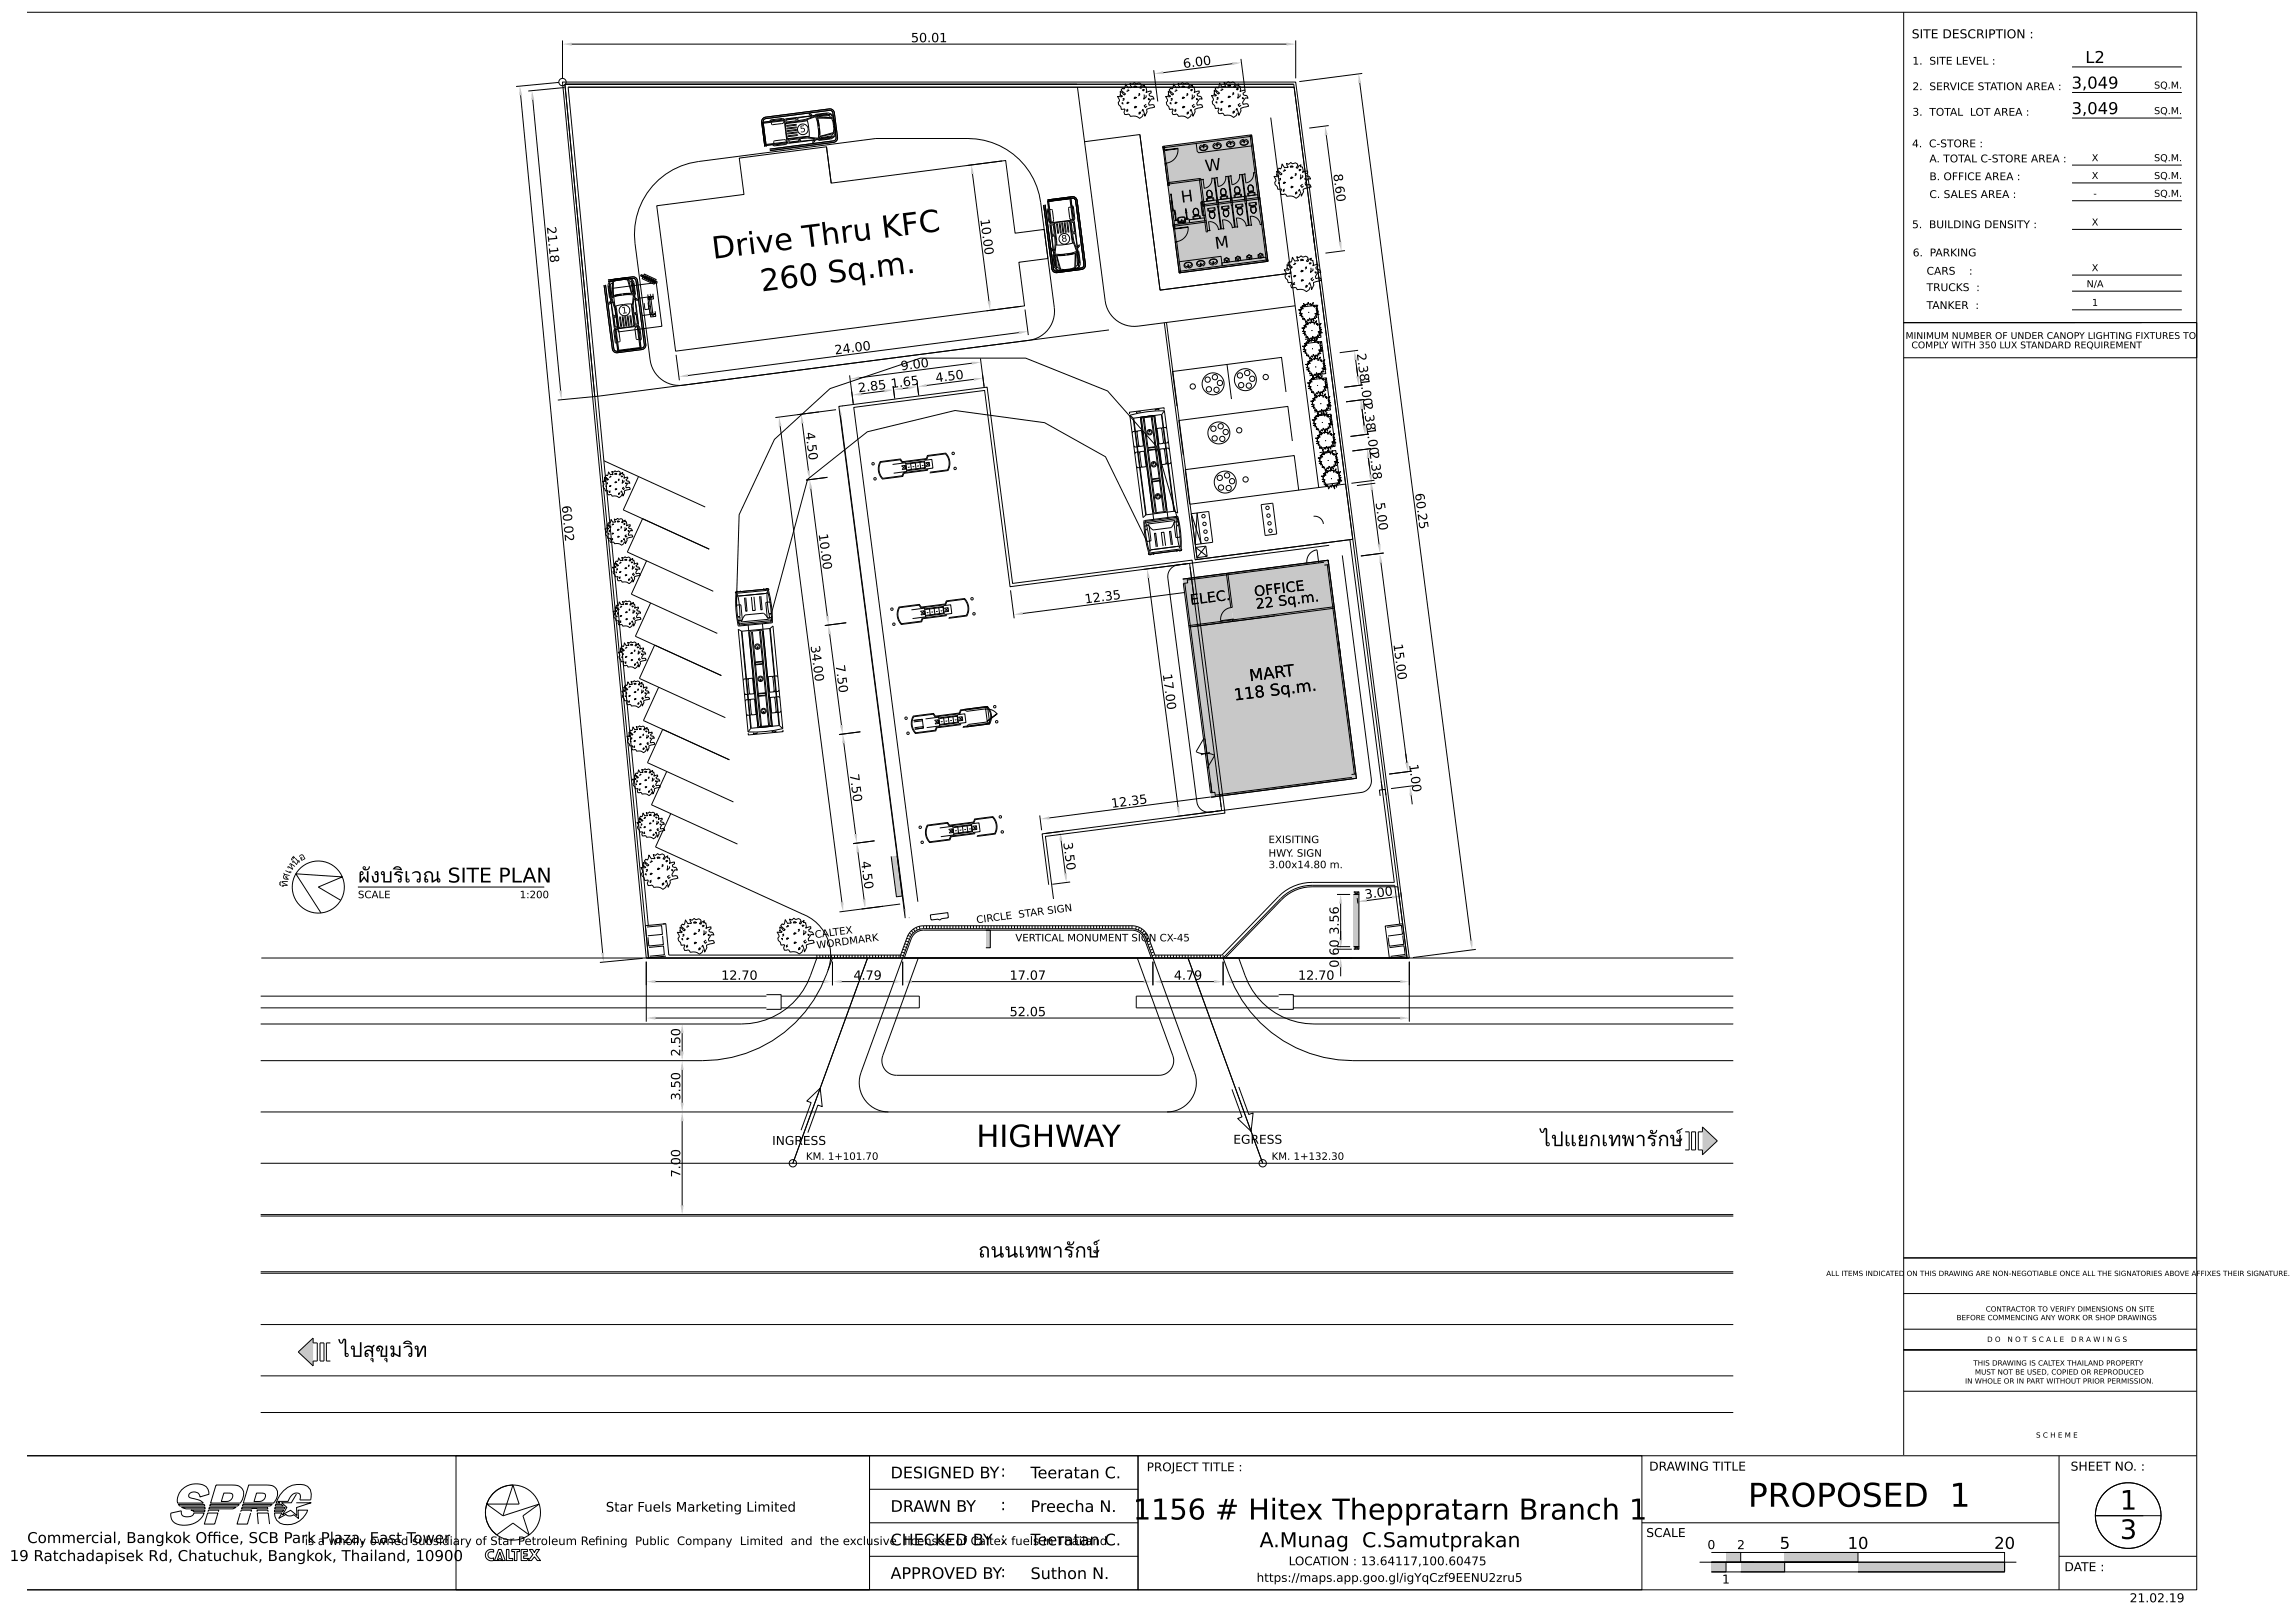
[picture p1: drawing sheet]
<svg xmlns="http://www.w3.org/2000/svg" width="420mm" height="297mm" viewBox="0 0 420 297" stroke-linecap="round" stroke-linejoin="round" font-family="sans-serif">
<defs><g id="words">
<text font-size="6" x="319.9" y="275.7">PROPOSED 1</text>
<g font-size="5.6">
<text x="130.5" y="47.4" transform="rotate(-7 130.5 47.4)">Drive Thru KFC</text>
<text x="139.4" y="53.3" transform="rotate(-7 139.4 53.3)">260 Sq.m.</text>
<text x="178.7" y="209.9">HIGHWAY</text>
</g>
<text font-size="5.2" x="207.3" y="278.1">1156 # Hitex Theppratarn Branch 1</text>
<g font-size="4.9">
<text x="388" y="276.3">1</text>
<text x="388" y="281.6">3</text>
</g>
<g font-size="3.7">
<text x="65.5" y="161.5">ผ</text>
<text x="65.5" y="161.5">ัผังบริ</text>
<text x="71.9" y="161.5">ิร</text>
<text x="73.9" y="161.5">เวณ SITE PLAN</text>
<text x="281.9" y="209.7">ไปแยกเทพาร ์ษ์</text>
<text x="301.3" y="209.7">ัรักษ</text>
<text x="179" y="230.1">ถนนเทพาร ์ษ์</text>
<text x="194.6" y="230.1">ัรักษ</text>
<text x="62.1" y="248.3">ไปสุขุมวิ</text>
<text x="66.4" y="248.3">ุสุข ิว</text>
<text x="75.8" y="248.3">ท</text>
<text x="230.5" y="283.1">A.Munag C.Samutprakan</text>
</g>
<g font-size="3">
<text x="381.6" y="11.5">L2</text>
<text x="379.1" y="16.2">3,049</text>
<text x="379.1" y="20.9">3,049</text>
<text x="220.6" y="31.4" transform="rotate(-7 220.6 31.4)">W</text>
<text x="216.2" y="37.1" transform="rotate(-7 216.2 37.1)">H</text>
<text x="222.4" y="45.6" transform="rotate(-7 222.4 45.6)">M</text>
<text x="228.7" y="124.7" transform="rotate(-7 228.7 124.7)">MART</text>
<text x="225.9" y="128.2" transform="rotate(-7 225.9 128.2)">118 Sq.m.</text>
<text x="325.7" y="283.4">5</text>
<text x="338.1" y="283.4">10</text>
<text x="365" y="283.4">20</text>
</g>
<g font-size="2.9">
<text x="163" y="270.5">DESIGNED BY:</text>
<text x="188.6" y="270.5">Teeratan C.</text>
<text x="163" y="276.7">DRAWN BY</text>
<text x="183.1" y="276.4">:</text>
<text x="188.6" y="276.7">Preecha N.</text>
<text x="163" y="282.8">CHECKED BY :</text>
<text x="188.6" y="282.8">Teeratan C.</text>
<text x="163" y="288.9">APPROVED BY:</text>
<text x="188.6" y="289">Suthon N.</text>
</g>
<g font-size="2.7">
<text x="1.8" y="285.7">19 Ratchadapisek Rd, Chatuchuk, Bangkok, Thailand, 10900</text>
<text x="5" y="282.4">Commercial, Bangkok Ofce, SCB Park Plaza, East Tower</text>
<text x="37.9" y="282.4">f</text>
<text x="37.9" y="282.4">i</text>
</g>
<g font-size="2.6">
<text x="217.9" y="110.7" transform="rotate(-7 217.9 110.7)">ELEC.</text>
<text x="229.6" y="109.2" transform="rotate(-7 229.6 109.2)">OFFICE</text>
<text x="229.9" y="111.4" transform="rotate(-7 229.9 111.4)">22 Sq.m.</text>
</g>
<text font-size="2.4" x="110.9" y="276.6">Star Fuels Marketing Limited</text>
<g font-size="2.3">
<text x="166.7" y="7.7">50.01</text>
<text x="216.6" y="12.5" transform="rotate(-7 216.6 12.5)">6.00</text>
<text x="244" y="31.9" transform="rotate(83 244 31.9)">8.60</text>
<text x="100.1" y="41.5" transform="rotate(85 100.1 41.5)">21.18</text>
<text x="179.4" y="40.1" transform="rotate(83 179.4 40.1)">10.00</text>
<text x="152.8" y="64.9" transform="rotate(-7 152.8 64.9)">24.00</text>
<text x="248.3" y="64.7" transform="rotate(83 248.3 64.7)">2.381.002.381.002.38</text>
<text x="157.1" y="71.8" transform="rotate(-7 157.1 71.8)">2.85</text>
<text x="163.1" y="71" transform="rotate(-7 163.1 71)">1.65</text>
<text x="164.9" y="67.8" transform="rotate(-7 164.9 67.8)">9.00</text>
<text x="171.3" y="70" transform="rotate(-7 171.3 70)">4.50</text>
<text x="147.4" y="79.2" transform="rotate(83 147.4 79.2)">4.50</text>
<text x="102.8" y="92.6" transform="rotate(85 102.8 92.6)">60.02</text>
<text x="251.7" y="92" transform="rotate(83 251.7 92)">5.00</text>
<text x="258.9" y="90.3" transform="rotate(83 258.9 90.3)">60.25</text>
<text x="149.8" y="97.7" transform="rotate(83 149.8 97.7)">10.00</text>
<text x="198.6" y="110.4" transform="rotate(-7 198.6 110.4)">12.35</text>
<text x="148.3" y="118.2" transform="rotate(83 148.3 118.2)">34.00</text>
<text x="255" y="117.9" transform="rotate(83 255 117.9)">15.00</text>
<text x="152.9" y="121.7" transform="rotate(83 152.9 121.7)">7.50</text>
<text x="212.8" y="123.4" transform="rotate(83 212.8 123.4)">17.00</text>
<text x="155.5" y="141.7" transform="rotate(83 155.5 141.7)">7.50</text>
<text x="257.9" y="139.9" transform="rotate(83 257.9 139.9)">1.00</text>
<text x="203.5" y="147.8" transform="rotate(-7 203.5 147.8)">12.35</text>
<text x="194.6" y="154.2" transform="rotate(83 194.6 154.2)">3.50</text>
<text x="157.6" y="157.7" transform="rotate(83 157.6 157.7)">4.50</text>
<text x="249.8" y="164.5" transform="rotate(-7 249.8 164.5)">3.00</text>
<text x="245" y="171" transform="rotate(-90 245 171)">3.56</text>
<text x="132" y="179.3">12.70</text>
<text x="156.2" y="179.3">4.79</text>
<text x="184.8" y="179.3">17.07</text>
<text x="214.8" y="179.3">4.79</text>
<text x="237.6" y="179.3">12.70</text>
<text x="245" y="177.1" transform="rotate(-90 245 177.1)">0.60</text>
<text x="184.8" y="186">52.05</text>
<text x="124.5" y="193.3" transform="rotate(-90 124.5 193.3)">2.50</text>
<text x="124.5" y="201.4" transform="rotate(-90 124.5 201.4)">3.50</text>
<text x="124.5" y="215.5" transform="rotate(-90 124.5 215.5)">7.00</text>
</g>
<g font-size="2.2">
<text x="349.9" y="7">SITE DESCRIPTION :</text>
<text x="141.3" y="209.5">INGRESS</text>
<text x="225.7" y="209.3">EGRESS</text>
<text x="209.9" y="269.2">PROJECT TITLE :</text>
<text x="301.8" y="269.1">DRAWING TITLE</text>
<text x="378.9" y="269.1">SHEET NO. :</text>
<text x="301.3" y="281.3">SCALE</text>
<text x="235.8" y="286.4">LOCATION : 13.64117,100.60475</text>
<text x="312.5" y="283.5">0</text>
<text x="317.9" y="283.5">2</text>
<text x="377.8" y="287.5">DATE :</text>
<text x="230" y="289.5">https://maps.app.goo.gl/igYqCzf9EENU2zru5</text>
<text x="315.1" y="289.8">1</text>
<text x="389.7" y="293.2">21.02.19</text>
</g>
<g font-size="2.1">
<text x="55.8" y="282.7">is a wholly owned subsidiary of Star Petroleum Refning Public Company Limited and the exclusive licensee of Caltex fuels in Thailand</text>
<text x="108.9" y="282.7">i</text>
</g>
<g font-size="2">
<text x="52.7" y="161.2" transform="rotate(-75 52.7 161.2)">ศ</text>
<text x="53.1" y="160" transform="rotate(-65 53.1 160)">เ</text>
<text x="53.4" y="159.4" transform="rotate(-55 53.4 159.4)">ห</text>
<text x="54" y="158.5" transform="rotate(-42 54 158.5)">นื</text>
<text x="54" y="158.5" transform="rotate(-42 54 158.5)">ืน</text>
<text x="55" y="157.6" transform="rotate(-28 55 157.6)">อ</text>
<text x="52.6" y="162.4" transform="rotate(-87 52.6 162.4)">ทิ</text>
<text x="52.6" y="162.4" transform="rotate(-87 52.6 162.4)">ิท</text>
</g>
<g font-size="1.9">
<text x="350" y="11.8">1. SITE LEVEL :</text>
<text x="350" y="16.5">2. SERVICE STATION AREA :</text>
<text x="350" y="21.2">3. TOTAL LOT AREA :</text>
<text x="349.9" y="27">4. C-STORE :</text>
<text x="353.1" y="29.7">A. TOTAL C-STORE AREA :</text>
<text x="353.1" y="33">B. OFFICE AREA :</text>
<text x="349.9" y="41.8">5. BUILDING DENSITY :</text>
<text x="353.1" y="36.2">C. SALES AREA :</text>
<text x="350" y="46.9">6. PARKING</text>
<text x="352.6" y="53.3">TRUCKS :</text>
<text x="352.6" y="50.3">CARS</text>
<text x="360.3" y="50.3">:</text>
<text x="352.6" y="56.5">TANKER :</text>
<text x="232.1" y="154.3">EXISITING</text>
<text x="232.1" y="156.8">HWY. SIGN</text>
<text x="232.2" y="158.9">3.00x14.80 m.</text>
<text x="65.5" y="164.4">SCALE</text>
<text x="95.1" y="164.4">1:200</text>
<text x="149.2" y="171.7" transform="rotate(-7 149.2 171.7)">CALTEX</text>
<text x="149.5" y="173.6" transform="rotate(-7 149.5 173.6)">WORDMARK</text>
<text x="178.8" y="169" transform="rotate(-7 178.8 169)">CIRCLE STAR SIGN</text>
<text x="185.8" y="172.3">VERTICAL MONUMENT SIGN CX-45</text>
<text x="147.5" y="212.2">KM. 1+101.70</text>
<text x="232.7" y="212.2">KM. 1+132.30</text>
</g>
<g font-size="1.7">
<text x="394.2" y="16.2">SQ.M.</text>
<text x="394.2" y="20.9">SQ.M.</text>
<text x="146.5" y="24.3" transform="rotate(-7 146.5 24.3)">5</text>
<text x="382.8" y="29.5">X</text>
<text x="394.2" y="29.5">SQ.M.</text>
<text x="382.8" y="32.8">X</text>
<text x="394.2" y="32.8">SQ.M.</text>
<text x="382.8" y="41.3">X</text>
<text x="383.1" y="36">-</text>
<text x="394.2" y="36">SQ.M.</text>
<text x="194.3" y="44.3" transform="rotate(-7 194.3 44.3)">8</text>
<text x="381.9" y="52.6">N/A</text>
<text x="382.8" y="49.6">X</text>
<text x="113.8" y="57.4" transform="rotate(-7 113.8 57.4)">1</text>
<text x="382.8" y="56">1</text>
<text x="348.7" y="62">MINIMUM NUMBER OF UNDER CANOPY LIGHTING FIXTURES TO</text>
<text x="349.8" y="63.7">COMPLY WITH 350 LUX STANDARD REQUIREMENT</text>
</g>
<g font-size="1.3">
<text x="334.2" y="233.5">ALL ITEMS INDICATED ON THIS DRAWING ARE NON-NEGOTIABLE ONCE ALL THE SIGNATORIES ABOVE AFFIXES THEIR SIGNATURE.</text>
<text x="358.1" y="241.6">BEFORE COMMENCING ANY WORK OR SHOP DRAWINGS</text>
<text x="363.4" y="240">CONTRACTOR TO VERIFY DIMENSIONS ON SITE</text>
<text x="363.7" y="245.6">D O</text>
<text x="367.4" y="245.6">N O T S C A L E</text>
<text x="379" y="245.6">D R A W I N G S</text>
<text x="361.1" y="249.9">THIS DRAWING IS CALTEX THAILAND PROPERTY</text>
<text x="361.4" y="251.5">MUST NOT BE USED, COPIED OR REPRODUCED</text>
<text x="359.6" y="253.2">IN WHOLE OR IN PART WITHOUT PRIOR PERMISSION.</text>
<text x="372.6" y="263.1">S C H E M E</text>
</g>
</g></defs>
<g fill="#c8c8c8">
<path d="M224.6 104.9l18.5-2.4 1.1 8.7-18.5 2.4z"/>
<path d="M216.5 106l8.1-1.1 1.1 8.7-8.1 1z"/>
<path d="M212.8 26.8l16.2-2.1 3 23.1-16.2 2.1z"/>
<path d="M217.6 114.6l26.6-3.4 4 31.2-26.6 3.5z"/>
<path d="M102.9 8.1l1.7-.3v.6z"/>
<path d="M235.4 7.8l1.7 .3-1.7 .3z"/>
<path d="M110 174.4h.6l-.1 1.7z"/>
<path d="M95.1 15.8l.5 1.6-.6 .1z"/>
<path d="M124.8 203.5l.3 1.7h-.5z"/>
<path d="M124.6 220.6h.5l-.3 1.7z"/>
<path d="M124.8 194.1l.3 1.7h-.5z"/>
<path d="M124.6 201.8h.5l-.3 1.7z"/>
<path d="M124.8 187.4l.3 1.7h-.5z"/>
<path d="M124.6 192.4h.5l-.3 1.7z"/>
<path d="M268.9 172.2l.6-.1-.1 1.7z"/>
<path d="M248.6 13.5l.5 1.7h-.5z"/>
<path d="M248.5 165l1.6-.5 .1 .6z"/>
<path d="M254.7 163.9l1.7 .1-1.6 .5z"/>
<path d="M245.1 172h.5l-.2 1.7z"/>
<path d="M245.4 175.3l.2 1.7h-.5z"/>
<path d="M257.2 139.6l.5-.1v1.7z"/>
<path d="M252.5 101.3l.5 1.6-.6 .1z"/>
<path d="M258 143.9l.5 1.6-.5 .1z"/>
<path d="M157.9 164.6h.5l-.1 1.7z"/>
<path d="M156.8 154.3l.5 1.6-.6 .1z"/>
<path d="M153.7 132.7l.6-.1-.1 1.7z"/>
<path d="M151.6 114.4l.5 1.6-.5 .1z"/>
<path d="M156.3 152.7l.6-.1-.1 1.7z"/>
<path d="M154.2 134.3l.5 1.7h-.6z"/>
<path d="M151.1 112.8l.6-.1-.1 1.7z"/>
<path d="M148.2 87.8l.5 1.6-.6 .1z"/>
<path d="M147.7 86.1h.5v1.7z"/>
<path d="M146.6 75.8l.5 1.6-.5 .1z"/>
<path d="M54.6 247.4l2.7-2.5v5.1z"/>
<path d="M311.6 206.2l2.7 2.6-2.7 2.5z"/>
<path d="M250.2 82.2l.5 1.6-.6 .1z"/>
<path d="M249.4 77.9l.5-.1v1.7z"/>
<path d="M250.5 86.9l.6-.1-.1 1.7z"/>
<path d="M248.2 68.9l.6-.1-.1 1.7z"/>
<path d="M247.9 64.2l.5 1.6-.6 .1z"/>
<path d="M249 73.2l.5 1.6-.5 .1z"/>
<path d="M250.9 88l.5 1.6-.6 .1z"/>
<path d="M252.1 99.7l.6-.1-.1 1.7z"/>
<path d="M163.1 156.7l1.1-.1 .9 7.4-1 .1z"/>
<path d="M180.4 170.2h.8v3.2h-.8z"/>
<path d="M142.6 76.3l.5 1.7h-.6z"/>
<path d="M153.8 165.2l.6-.1-.1 1.7z"/>
<path d="M194 152.2l.5 1.6-.6 .1z"/>
<path d="M194.7 159.9l.5-.1v1.7z"/>
<path d="M215.3 147.7l.6-.1-.1 1.7z"/>
<path d="M209.9 104.1l.5 1.6-.5 .1z"/>
<path d="M185.5 112.5l1.6-.5 .1 .5z"/>
<path d="M216.7 108.2h1.7l-1.7 .5z"/>
<path d="M190.4 149.9l1.6-.5 .1 .6z"/>
<path d="M221.5 145.6h1.7l-1.6 .5z"/>
<path d="M102.3 71.5h.6l-.1 1.6z"/>
<path d="M97.3 16.6l.5 1.6-.6 .1z"/>
<path d="M180.7 55.2l.6-.1-.1 1.7z"/>
<path d="M177.8 30.2l.4 1.6-.5 .1z"/>
<path d="M124.2 68.9l1.7-.5v.6z"/>
<path d="M186.4 60.6l1.7 .1-1.6 .4z"/>
<path d="M242.5 23.1l.5 1.6-.6 .1z"/>
<path d="M245 44.3l.5-.1v1.7z"/>
<path d="M225.5 11.4h1.7l-1.6 .5z"/>
<path d="M211.2 13.5l1.7-.5v.6z"/>
<path d="M245.1 171.6h.5l-.2 1.6z"/>
<path d="M245.4 163.7l.2 1.7h-.5z"/>
<path d="M247.8 163.7h.9v9.5h-.9z"/>
<path d="M155.9 72.3l1.7-.5v.6z"/>
<path d="M161.8 71.3h1.7l-1.6 .5z"/>
<path d="M163.5 71.3l1.7-.5v.6z"/>
<path d="M166.2 70.7l1.7 .1-1.6 .4z"/>
<path d="M167.9 70.8l1.6-.5 .1 .5z"/>
<path d="M178.2 69.1l1.7 .1-1.6 .5z"/>
<path d="M155.6 69.4l1.6-.5 .1 .5z"/>
<path d="M177.8 66.2l1.7 .1-1.6 .4z"/>
<path d="M153.6 74.4l.5 1.6-.6 .1z"/>
<path d="M165.3 166.4l.5-.1-.1 1.7z"/>
<path d="M318.6 285.9h8v1.8h-8z"/>
<path d="M326.6 284.1h13.4v1.8h-13.4z"/>
<path d="M313.2 285.9h2.7v1.8h-2.7z"/>
<path d="M340 285.9h26.9v1.8h-26.9z"/>
<path d="M315.9 284.1h2.7v1.8h-2.7z"/>
<path d="M118.3 186.3l1.6-.3v.6z"/>
<path d="M256.2 186l1.7 .3-1.7 .3z"/>
<path d="M118.3 179.6l1.6-.2v.5z"/>
<path d="M150.7 179.4l1.6 .2-1.6 .3z"/>
<path d="M152.3 179.6l1.7-.2v.5z"/>
<path d="M163.5 179.4l1.7 .2-1.7 .3z"/>
<path d="M165.2 179.6l1.7-.2v.5z"/>
<path d="M209.3 179.4l1.7 .2-1.7 .3z"/>
<path d="M211 179.6l1.7-.2v.5z"/>
<path d="M222.2 179.4l1.6 .2-1.6 .3z"/>
<path d="M223.8 179.6l1.7-.2v.5z"/>
<path d="M256.2 179.4l1.7 .2-1.7 .3z"/>
</g>
<g fill="none" stroke="#000" stroke-width=".18">
<path d="M4.9 2.2h397.1v288.7h-397.1h78.6v-24.5h-78.6h397.1M95.3 17.4l15 157M97.5 18.3l5.1 53.2M102.3 15.1l-7.8 .7M102.9 7.4v6.9M103.3 16l-6.6 .7M104.6 8.1h130.8M197.1 15.4h-93.7l5.5 57.2 94-12.2M197.2 16l5.1 39.1a5.4 5.4 0 0 0 6 4.6l28.7-3.7M205.3 19l.1-.2h.1v.3M205.5 18.1l.2-.1v.3l-.2 .1M206.3 16.4l.3 .1-.3 .2-.1-.1"/>
<path d="M206.4 18.7l.2 .1-.3 .2-.1-.1zM206.5 20l-.3 .1v.3l.3-.2M207.4 15.9l.2-.2 .4 .2-.5 .1M207.5 17.9l.1 .2M207.7 17.7l.3 .2-.4 .2-.1-.2zM207.7 19.4l.3 .2-.3 .2-.1-.2zM208.3 17.3l.3-.2v.3l-.3 .1M209 16.6l.2-.2h.2l-.3 .3M209.4 17.3l-.1 .8 .5-.4-.1-.3M209.8 19.1l-.4 .3 .2 .3 .3-.3M210.2 18l-.1 .1 .2 .2v-.3M211.1 12.8l.8 5.8"/>
<path d="M214.1 19l.1-.2h.1v.3M214.3 18.1l.2-.1v.3l-.2 .1M215.1 16.4l.3 .1-.3 .2-.1-.1M215.2 18.7l.2 .1-.3 .2-.1-.1zM215.3 20l-.3 .1v.3l.3-.2M216.2 15.9l.2-.2 .4 .2-.5 .1M216.3 17.9l.1 .2M216.5 17.7l.3 .2-.4 .2-.1-.2zM216.5 19.4l.3 .2-.3 .2-.1-.2zM217.1 17.3l.3-.2v.3l-.3 .1M217.8 16.6l.2-.2h.2l-.3 .3M218.2 17.3l-.1 .8 .5-.4-.1-.3"/>
<path d="M218.6 19.1l-.4 .3 .2 .3 .3-.3M219 18l-.1 .1 .2 .2v-.3M222.5 18.8l.1-.2 .1 .1v.2M222.7 18l.2-.2v.3l-.2 .2M223.5 16.2l.3 .2-.3 .2-.1-.2M223.6 18.5l.2 .1-.3 .2-.1-.1zM223.7 19.8l-.3 .1v.3l.3-.1M224.6 15.7l.2-.1 .4 .1-.5 .2M224.7 17.8l.1 .1M224.9 17.6l.3 .1-.4 .2-.1-.1zM224.9 19.3l.3 .1-.3 .2-.1-.1zM225.5 17.1l.3-.1v.2l-.3 .2"/>
<path d="M225.5 11.7l-12.6 1.6M226.2 16.4l.2-.2 .2 .1-.3 .2M226.6 17.1l-.1 .9 .5-.4-.1-.3M227 18.9l-.4 .3 .2 .3 .3-.3M227.1 10.8l.7 5.7M227.4 17.8l-.1 .2 .2 .1v-.3M237.1 7.4v6.9M248.8 15.2l20.4 157M249.3 13.4l-11.5 1.5M348.4 2.2v264.1M379.2 16.9h20.1M379.2 12.2h20.1"/>
<path d="M120.2 37.7l16-2.1-.9-6.7 16-2 .8 6.6 31.9-4.1 1.8 13.3 5.3-.7 .7 5.3-5.3 .7 1 8-63.9 8.3zM120.5 32.9a13.4 13.4 0 0 1 7.3-3.3l32.5-4.3h16.8a13.4 13.4 0 0 1 13.3 11.7l2.5 19.3a5.4 5.4 0 0 1-4.6 6l-63.3 8.2a5.4 5.4 0 0 1-6-4.6l-2.8-21.3a13.4 13.4 0 0 1 4.3-11.7zM140 26.8l-.6-4.5 .1-.5 .3-.3 12-1.6 .4 .1 .4 .3 .7 4.9-.1 .4-.3 .3-12 1.7M140.2 26.8l-.6-4.5 .3-.5 11.9-1.6 .4 .1 .2 .2 .6 4.7-.1 .3-.2 .2-11.8 1.6M140.9 22.1l2.5-.2 .1 .4-.4 .3-1.7 .2-.2-.1v-.3M140.9 22.1l-1.5 .4 .5 4.1 1.6-.1M141.6 26.2v-.3l.1-.1 1.8-.3 .4 .2v.5l-2.4 .3M143.4 22l-3.9 .5 .5 4 3.9-.4M143.4 22.1l-3.8 .5 .5 3.8 3.8-.4M143.5 21.8l.5 4.4M143.6 22.4l.4 .1M143.6 22l-.4-.3-2.2 .2-.1 .2"/>
<path d="M143.6 22l.4 .5M143.7 22.9l.3 2.2M143.7 22.9h-.1M143.9 22.6l-.2 .3M143.9 23l1.8-.3v.2l-1.7 .2zM144 23.5l1.8-.3v.2l-1.8 .2zM144 25.1l.2 .3M144 25.1h-.1M144 23.9l1.8-.2 .1 .1-1.8 .3zM144 23.9h.1M144.1 24.4l1.8-.2v.1l-1.8 .2zM144.2 24.9l1.7-.3 .1 .2-1.8 .2z"/>
<path d="M144.4 25.5l-.2 .4-.4 .5-2.2 .3-.1-.2M144.4 25.5l-.4 .1M145.7 21.7l-.1-.1-1.7 .2v.2M145.7 21.7l-1.8 .3M145.7 21.7l-.1 .4-1.5 .2-.2-.3M145.9 24.3h.1M145.9 21.5v.7M146.2 25.8v.1l-1.7 .2-.1-.2M146.2 25.8l-1.8 .1M146.2 25.8l-.2-.4-1.5 .2-.1 .3M146.3 25.3h.1M146.3 25.3l.2 .7"/>
<path d="M147.7 21.9l.4 2v1.2M147.7 21.9l-3.7 .6M147.7 22.1l-4.1 .5M148.1 25.1l1.6 .2M148.1 25.1l-3.7 .4M148.1 25l-4.1 .5M148.3 21.2l-4.6 .6-.1 .2M148.3 21.2l-2.2 .4v.5l1.2-.2 1.4-.5 .1-.1M148.5 21.3l-.1 .2M148.5 21l-.2 .2M148.6 21.1l-.2 .2M148.7 21.2l-.6-.5v.1l.4 .5"/>
<path d="M148.7 21.2l-.2 .1M148.8 21.2v.1M148.8 25.6l-4.5 .6-.2-.1M148.8 25.3l.2 .2M148.9 25.7l.2 .1M148.9 25.6l.3 .1M149 25.5l-.3 .6 .1 .1 .4-.6M149 25.5l.2 .1M149.1 21.1l-.4 .1M149.2 21.1l.1-.2 2.1-.2 .8 .2 .5 .9 .2 2.2M149.2 21.1l-.2 .3M149.2 21.3l.4 .3"/>
<path d="M149.2 21.3l.5 1.5 .1 1.5-.1 1M149.2 21.3l-1.5 .6M149.3 25.5l-.1-.1-1.4-.1-1.3 .1 .1 .4 2.3-.1M149.3 25.5v.1M149.4 25.3l.3 .3M149.6 21.6l.3 1.2 .1 2.2M149.6 21.6l2.6 .1M149.6 25.6h-.4M149.7 25.6h.1M149.9 23l-.1 .1-.2-1.2h.1l.2 1.1M149.9 23.5l.1 1.1M150 23.5h-.2l.1 1.1h.1"/>
<path d="M150 25l-.3 .3M151.3 26.9l.8 6.6M151.5 20.8l-2.3 .3M151.6 20.9l.4 .6M151.8 21.1l-2.4 .3M151.9 20.9h.1M151.9 20.8v.1l-3.1 .4M151.9 20.9l.2 .1 .2 .4-.1 .2M151.9 20.9l-2.5 .3M152 25.3l-2.3 .3M152 21.5l-2.4 .1M152 21.5l.4 .1 .1 .2 .1-.1"/>
<path d="M152.1 25.1l.4 .1M152.2 21.5v.2M152.2 21.7l.3 .6 .1 1.3-.1 .7M152.2 24.9l-2.3 .3M152.4 24.5l-2.4 .5M152.4 24.5l-.3 .6-2.8 .4M152.4 25l-2.5 .4M152.4 25v.1M152.5 24.3l-2.5 .7M152.5 24.3v.1M152.6 24.3l.1 .2-.1 .4-.2 .1M152.6 21.9l.3 2"/>
<path d="M152.7 21.9h-.1M152.9 23.9v.1M152.9 24.1l-.1-.1v.2l-.4 .3M152.9 24l-.1 .8-.5 .5-2.4 .4-.2-.1M178 31.8l3 23.3M183.4 29.5l-6.3 .8M191.7 36.6l4.6-.6 .4 .1 .3 .3 1.6 12v.4l-.4 .4-4.9 .7-.4-.1-.3-.3-1.6-12M191.7 36.9l4.6-.6 .5 .2 1.6 11.9-.1 .3-.2 .3-4.7 .6h-.3l-.3-.3-1.5-11.8M191.8 38.2l.4 2.5 .4-.1 .2-.3-.2-1.8-.1-.2-.4 .1M191.8 38.2l-.1 .2 .2 2.2 .4 .3M196.2 37.7l.3 2.5h-.5l-.2-.3-.3-1.8 .1-.2h.4M196.2 37.7l.2 .1 .3 2.2-.3 .4"/>
<path d="M196.2 37.7l-.3-1.5-4.1 .5v1.5M208.5 20.6l.2-.1v.2l-.2 .2zM208.6 24.6l3.7 28.5 23.9-3.1 5.1 39.2M208.6 24.6l-10.1 1.3M209 20.4l.2-.4 .3 1.3 .4-.9v-.4l1.4-.4-.2-.4-.8 .1-.1-.4 .5-.8h.5l-.2-.4a.61 .61 0 0 1-.7-.5l.4-.2v-.3l-.9 .2 .1-.3-.1-.6-.5-.1 .2-.4-.5 .3-.2 .4-.2-.1 .3-.5-.1-.2-.4-.2-.6 .1-.2-.2-.4 .3-.4-.1 .3 .7-.7 .1-.4-.7-.3 .9-.3-.2-.2 .4 .8 .7-.2 .2-.8-.7 .1 .6-.2 .1 .5 .2-.1 .1h-.8l.4 .8-.3 .2 .1 .5 .4 .3 .1 .5 .6-.1 .1 .2-.2 .4 .1 .5 .6-.1 .3 .1 .2 .3a1.76 1.76 0 0 1 1.7 .4l.5-.4 .1-.5M212.8 26.8v.2h.3v-.3l.1 .7M212.8 26.8l.1 .6M212.9 27.4l.3 .1h-.3zM213.1 27.5l.3 2.3M213.2 27.5l2.4-.4-2.4 .4M213.2 29.9h.3l-.3 .1zM213.5 29.9l.5 4-.3 .1-.5-4"/>
<path d="M214 33.9l-.3 .1M214.3 35.4l.4 3.2-.5-3.1M214.4 36.6l.6 5.1-.2 .1-.7-5.2M215 39.1v.2M215.1 39.1v.2M215.6 27.2a2.42 2.42 0 0 1-2.1 2.6M215.6 39.9l.5-.2h.7l.2 1-1.4 .1zM216.9 39.9v.7l-.6 .1h-.6l-.2-.6M217 38.8l.1 .2M217.1 38.8l.1 .2M217.3 20.6l.2-.1v.2l-.2 .2zM217.8 20.4l.2-.4 .3 1.3 .4-.9v-.4l1.4-.4-.1-.4-.9 .1-.1-.4 .5-.8h.5l-.2-.4a.61 .61 0 0 1-.7-.5l.4-.2v-.3l-.9 .2 .1-.3-.1-.6-.5-.1 .2-.4-.5 .3-.2 .4-.2-.1 .3-.5-.1-.2-.4-.2-.6 .1-.2-.2-.4 .3-.4-.1 .3 .7-.7 .1-.4-.7-.3 .9-.3-.2-.2 .4 .8 .7-.2 .2-.8-.7 .1 .6-.2 .1 .5 .2-.1 .1h-.8l.4 .8-.3 .2 .1 .5 .4 .3 .1 .5 .6-.1 .1 .2-.2 .4 .1 .5 .6-.1 .3 .1 .2 .3a1.76 1.76 0 0 1 1.7 .4l.5-.4 .1-.5"/>
<path d="M218.4 39l.2 .4M218.5 39.6v.5M218.6 39.4v.2l-.3 .1 .1 .4 1.3-.1-.1-.5h-.3M218.6 38.2l-.2 .4v.4l.2 .4h.3M218.7 39.3h.2l-.2 .1zM218.7 39.4h.1M218.7 39.4v.1M218.8 39.4h.1M218.9 26.3l.2 1.4 .3 .3 9.6-1.3M218.9 39.3l.3-.1v.1zM218.9 39.4h-.3M218.9 38.1l.3 .4 .1 .4v.4l-.4 .1"/>
<path d="M219.1 39.4h.1M219.3 39.5l-.7 .1M219.3 39.3l-.4 .1M219.3 39.3v.2M219.4 38.9l-.2-.6-.4-.2-.4 .4v.5M219.4 38.9l-.1 .4M219.4 38.9l-.2-.5-.4-.3-.4 .4v.5M219.4 39.5l.1 .4M219.5 32.7l1.2 9.8 .3-.1-1.3-9.8-6 .8v.3h.3l-.1-.3M219.8 32.9l-6.1 .8M220 37l-.1 .1 .2 2.2 .2 .1M220 36.9h.1"/>
<path d="M220 36.9l-.2 .2 .2 2.2 .3 .2M220 37h.1M220 36.8v.1M220 36.8h.1M220 36.8v.2M220 37v.1M220.2 32.7v.2h-.4v-.1M220.2 26.4a.59 .59 0 0 1 .8 .5 .59 .59 0 0 1-.7 .7 .56 .56 0 0 1-.8-.3 .56 .56 0 0 1 .4-.8M220.3 26.6l-.1 .3v-.3M220.3 39.4h.1M220.3 39.4v.1M220.3 26.8l.5 .1v.3l-.5 .3-.6-.1v-.4l.5-.2"/>
<path d="M220.3 39.5h.1M220.3 39.3v.1M220.3 39.3h.1M220.3 39.3v.2M220.4 39.5h-.1M220.9 35.8l.1 .3M220.9 36.3l.1 .5M221 36.1l.1 .2-.3 .1v.4l1.4-.1-.1-.5h-.4M221.1 34.9l-.2 .4v.5l.2 .3h.3M221.1 36h.3l-.2 .1zM221.2 38.2v.4M221.2 36.1v.1"/>
<path d="M221.3 36.2h.1M221.4 38.8l-.1 .4M221.4 36l.2-.1 .1 .1zM221.4 36.1h-.4M221.4 34.9l.3 .3 .1 .4-.1 .4-.3 .1M221.5 38.8l.3 .1M221.5 38.8h.3M221.5 38.7v.1M221.6 36.1h.1M221.6 38.7h.1M221.7 36.2l-.6 .1M221.8 38.8l.2-.1v.1z"/>
<path d="M221.8 36l-.4 .1M221.8 36l-.1 .2M221.8 32.7a1.61 1.61 0 0 1-1.4 1.8l-.2-1.6 .1-.1M221.8 35.6l-.1-.5-.5-.3-.3 .4v.6M221.8 35.6v.4M221.9 36.2l.1 .4M222 38.6l-.1 .1M222 38.5l.4-.1-.1-.4-1.3 .2 .1 .4h.3v.2M222 38.5l.1 .2M222 38.5l-.6 .1M222.1 39.9l.2-.5-.2-.7-.6 .1-.1 .7 .3 .5M222.1 38.7l.2 .4"/>
<path d="M222.1 38.7l-.7 .1M222.2 38.1v.4M222.3 39.1v.6l-.4 .3-.4-.2-.2-.6M222.3 39.1v.5l-.4 .4-.4-.3-.2-.5M222.3 32.6l.5 4h-.1l-.5-4M222.7 26.1a.59 .59 0 0 1 .8 .5 .59 .59 0 0 1-.7 .6 .56 .56 0 0 1-.8-.2 .56 .56 0 0 1 .4-.8M222.7 32.4v.1l-.9 .2v-.2M222.7 26.3v.3l-.1-.3M222.8 26.4l.5 .2v.3l-.5 .3-.6-.1v-.4l.4-.3M222.9 36.6l.2 1.3h-.3l-.2-1.3M223.4 35.4l.2 .4M223.5 36v.4"/>
<path d="M223.6 35.8l.1 .2-.4 .1 .1 .4 1.3-.2-.1-.4h-.3M223.7 37.9l.1 .4M223.7 35.8h.1M223.8 35.8h.1M223.9 38.5v.4M223.9 35.6l-.2 .2M223.9 35.6h.3v.1zM224 34.5l.3 .5-.1 .7h-.6l-.2-.6 .2-.5M224 38.5h.3zM224.1 38.4h.1M224.2 35.8h-.1M224.3 35.9l-.6 .1"/>
<path d="M224.3 38.5l.2-.1v.1zM224.3 35.7l-.7 .1M224.3 35.7v.2M224.3 32.3a1.61 1.61 0 0 1-1.4 1.8l-.2-1.6h.2M224.4 35.3l-.2-.6-.4-.2-.4 .3v.6M224.4 35.3h.1M224.4 35.3l-.1 .4M224.4 35.3l-.2-.6-.4-.2-.4 .4v.5M224.4 38.3l.1 .1M224.5 35.9v.4M224.5 38.3v.1M224.6 38.2l.3-.1v-.4l-1.4 .1 .1 .5h.4l-.1 .2"/>
<path d="M224.6 38.2l.1 .2M224.6 38.2l-.6 .1M224.6 39.6l.2-.5-.1-.7h-.7l-.1 .8 .4 .4M224.7 38.4l.1 .3M224.7 38.4l-.8 .1M224.7 37.7l.1 .5M224.8 38.7h.1M224.8 38.7v.6l-.3 .4-.5-.3-.1-.5M224.8 38.8v.6l-.4 .3-.4-.3-.1-.5M224.9 32.3l.5 3.9-.2 .1-.5-4M225.1 25.8a.59 .59 0 0 0-.7 .7 .59 .59 0 0 0 .9 .4 .56 .56 0 0 0 .7-.4 .56 .56 0 0 0-.5-.7M225.2 26v.2l-.1-.2"/>
<path d="M225.2 26.1l.6 .1v.4l-.5 .2-.6-.1-.1-.3 .5-.3M225.2 36.8v-.5l-2.4 .3 .1 .5M225.2 32.1l.1 .1-1 .1v-.1M225.4 36.2l.2 1.4h-.3l-.1-1.3M225.6 20.4l.3-.1v.3l-.3 .1zM226 35.1l.1 .4M226 35.7l.1 .4M226.2 20.2l.2-.3 .3 1.2 .4-.8v-.5l1.4-.4-.2-.4-.8 .1-.1-.4 .5-.8 .5 .1-.2-.5a.61 .61 0 0 1-.7-.5l.4-.2v-.3l-.9 .3 .1-.4-.1-.6-.5-.1 .2-.3-.5 .2-.2 .4-.2-.1 .3-.5-.1-.2-.4-.2-.6 .2-.2-.3-.4 .4-.4-.2 .3 .7-.7 .1-.4-.7-.3 .9-.3-.1-.2 .3 .8 .7-.2 .2-.8-.7v.6l-.1 .2 .5 .1-.1 .2-.8-.1 .4 .8-.3 .3 .1 .4 .4 .3 .1 .6 .6-.1 .1 .1-.2 .5 .1 .4 .6-.1 .3 .1 .2 .3a1.76 1.76 0 0 1 1.7 .4l.5-.4 .1-.4M226.2 35.3h.3l-.3 .1zM226.3 37.5v.5M226.3 35.5h.1M226.3 35.4v.1"/>
<path d="M226.5 38.1l-.1 .4M226.5 35.3h.2v.1zM226.5 34.2l.3 .5v.7h-.7l-.1-.7 .2-.5M226.6 38.1l.2 .1zM226.6 38v.1M226.7 35.4v.1M226.7 38v.1M226.8 35.6l-.6 .1M226.8 38l-.3 .1M226.8 38.1h-.3l-.1 .4 .1 .5 .3 .3M226.8 38.1h.4l.1 .3 .1 .5-.2 .4M226.9 35.4l-.8 .1"/>
<path d="M226.9 35.4l-.1 .2h.4v.4l-1.3 .2v-.5h.3l-.1-.2M226.9 32a1.61 1.61 0 0 1-1.4 1.8l-.2-1.6h.1M226.9 34.9l-.2-.5-.4-.2-.3 .3v.6M226.9 35h.1M226.9 35v.4M226.9 35l-.1-.6-.5-.2-.4 .3 .1 .6M227 35.5l.1 .5M227 38h.1M227.1 38.1l-.3 .1M227.1 38.1l-.2 .1M227.1 37.8h.4l-.1-.5-1.3 .2v.5l.4-.1v.2M227.1 37.8l.1 .2"/>
<path d="M227.1 37.9h-.6M227.2 38l.2 .4M227.2 38h-.4M227.3 37.4v.4M227.4 38.4v.6l-.4 .3-.4-.2-.2-.6M227.4 38.4v.6l-.4 .3-.5-.2-.1-.6M227.4 31.9l.5 4h-.1l-.5-4M227.6 25.5a.59 .59 0 0 0-.7 .6 .59 .59 0 0 0 .9 .5 .56 .56 0 0 0 .7-.5 .56 .56 0 0 0-.6-.6M227.7 25.7l-.1 .2v-.2M227.7 25.8l.6 .1v.4l-.5 .2-.6-.1-.1-.3 .5-.3M227.8 36.5l-.1-.6-2.3 .3v.6M227.8 31.7v.2l-.9 .1-.1-.1"/>
<path d="M228 35.9l.2 1.3-.3 .1-.2-1.4M228 36.4v-.5l2.2-.3 .1 .8h.3l-.1-.3-10.4 1.4v.2h.3l-.1-.8 2.3-.3 .1 .5M228.4 34.8l.2 .3M228.5 35.4v.4M228.7 35l.5-.1v.1l-.5 .1zM228.7 37.2l.1 .4M228.8 35.1h.1M228.8 35.1v.1M228.9 37.8v.4M229 33.9l.3 .4v.7l-.6 .1-.3-.6 .2-.6M229 24.7l3 23.1-16.2 2.1-3-23.1M229 24.7l.1 .2-.3 .1v-.3l3 23.2"/>
<path d="M229 24.7l-16.2 2.1M229 24.7l3 23.1-16.2 2.1M229.1 37.8l.2 .1zM229.1 24.9l-16.3 2.1M229.1 37.8h.1M229.1 37.7v.1M229.1 35.1h.1M229.2 37.7l-.1 .1M229.2 35.1h.1M229.3 35.3h-.6M229.3 37.9l.3-.2v.2zM229.3 35.1h-.7"/>
<path d="M229.3 35.1v.2l.4-.1v.5l-1.3 .2-.1-.5 .4-.1-.1-.2M229.4 34.6l-.2-.6-.4-.1-.4 .3v.6M229.4 34.6h.1M229.4 34.6l-.1 .5M229.4 34.6l-.1-.5-.5-.3-.4 .4v.6M229.4 31.7a1.61 1.61 0 0 1-1.4 1.8l-.2-1.6h.1M229.5 35.2v.5M229.5 37.7h.1M229.6 37.5h.3v-.5l-1.3 .2v.4h.4l-.1 .2M229.6 37.5l.1 .2M229.6 37.5l-.6 .1M229.6 38.9l.2-.5-.1-.6h-.7v.7l.3 .5"/>
<path d="M229.7 31.5v.1l-.3 .1v-.2M229.7 37.7l.1 .4M229.7 37.7l-.8 .1M229.7 37.1l.1 .4M229.8 38.1h.1M229.8 38.1l.1 .6-.4 .3-.5-.2-.1-.6M229.8 38.1v.6l-.3 .3-.5-.2-.1-.6M230.6 36.4l-10.5 1.3M232.6 21.5l3.6 28.5-23.9 3.1-3.7-28.5M233.9 33.6l.1-.2 .1 .1v.2M234.1 32.8l.2-.2 .1 .3-.3 .2M235 31l.3 .2-.4 .2-.1-.2"/>
<path d="M235 33.3l.3 .1-.3 .2-.1-.1zM235.1 34.6l-.2 .1v.3l.2-.2M236.1 30.5l.1-.1 .5 .1-.6 .1M236.2 32.6l.1 .1M236.3 32.4l.3 .1-.3 .2-.1-.1zM236.4 34.1l.3 .1-.4 .2-.1-.1zM237 31.9l.2-.1v.2l-.2 .2M237.1 35.2l.2-.1v.2l-.2 .2zM237.6 35l.2-.4 .4 1.3 .4-.8-.1-.5 1.4-.4-.1-.4-.9 .1-.1-.4 .5-.8 .5 .1-.2-.5a.61 .61 0 0 1-.7-.5l.4-.2v-.3l-.9 .3 .1-.4-.1-.6-.4-.1 .1-.3-.5 .2-.1 .4-.3-.1 .3-.5-.1-.2-.3-.2-.6 .1-.3-.2-.4 .4-.4-.2 .4 .7-.7 .1-.5-.7-.2 .9-.3-.1-.3 .3 .8 .7-.2 .2-.8-.7 .1 .6-.1 .2 .5 .1-.2 .1h-.7l.3 .8-.2 .3 .1 .4 .3 .3 .2 .5h.5l.1 .1-.2 .5 .2 .4 .6-.1 .2 .1 .2 .3a1.76 1.76 0 0 1 1.7 .4l.5-.4 .2-.4M237.7 31.2l.1-.2 .3 .1-.3 .2M238 31.9v.9l.4-.4v-.3M238.4 33.7l-.4 .3 .3 .3 .3-.3"/>
<path d="M238.8 32.6v.2l.2 .1v-.3M239.8 39.2l.7 5.3M242.7 24.7l2.6 19.6M243.2 23l-3.6 .4M379.2 30.2h20.1M379.2 33.5h20.1M379.2 21.6h20.1M379.2 36.7h20.1M111.3 51.2l4.6-.5 .4 .1 .3 .3 1.6 11.9-.1 .5-.3 .4-4.9 .7-.4-.2-.3-.3-1.7-11.9M111.3 51.5l4.6-.6 .4 .3 1.6 11.9-.1 .3-.2 .2-4.6 .7-.4-.1-.2-.2-1.6-11.9M111.4 52.3l.3 2.3M111.4 51.8h.1l.4 3.1"/>
<path d="M111.5 51.8l.3 2.6M111.5 51.8v.1M111.6 55.2l.2 .2M111.7 54.6l.4 .2M111.7 55.1l.2 .3M111.7 54.7l.1 .4M111.7 52l.3 2.3M111.8 55.1l-.5 .5 .2 .1 .5-.4M111.8 55.1l.2 .2M111.8 55.5l.6 4.5 .2 .1M111.9 54.9l.1 .1 .5 1.4 .2 1.3h-.5l-.4-2.3M111.9 54.9l-.1 .1"/>
<path d="M111.9 54.5l.6 1.6M112 55.3l.1 .1M112.1 51.7l.1 2.4M112.1 51.7l-.6 .4M112.1 52.8l8-1.1 1 8-8 1zM112.1 57.8l.8 .1M112.2 51.5l-.2-.1-.4 .2-.1 .2M112.2 54.1l-.3 .4M112.3 51.5l-.1 2.6M112.3 51.5l-.2 .1M112.3 51.1l.1 .1-.2 .1-.1 .4M112.4 58.1h-.2l.3 1.7h.2"/>
<path d="M112.4 58.1h.4l.2 1.6-.3 .1M112.4 58.1l.3 1.7M112.4 51.1h.1M112.5 56.1l.6 3.6M112.7 56l.5 4.1M113.1 59.7l-.5 .4M113.1 59.7l-.1 .5M113.3 59.9l.3 .1M113.4 58h.1l.2 1.8h-.1zM113.6 53.8l.1 .2-1.2 .2v-.2M113.7 53.9l-1.2 .2M113.9 57.9l.1 .1 .2 1.8-.1-.1z"/>
<path d="M114.3 57.9h.2l.2 1.8h-.1zM114.5 50.9l-2 .2M114.6 50.8l-.1 .1M114.6 50.8l-2.2 .3-.9 .4-.2 .8 .2 2.2 .2 .1M114.6 50.8l.8 .1 .5 .5 .4 2.4-.1 .2M114.7 50.8l-.1 .1 .2 .1 .3 .3M114.8 57.8h.1l.3 1.8h-.1zM114.9 51.2l-.7-.1-1.3 .2-.6 .2M114.9 51.2l.7 2.5M114.9 51.2h.1M114.9 51.1l.2-.1 .4 .1 .1 .2M115.1 51.3l.5 2.4"/>
<path d="M115.1 51.3l.6 .3M115.1 59.6h.1M115.2 53.7v.1l-1.1 .1v-.1M115.2 53.7l-1.1 .1M115.3 57.8h.1l.2 1.8h-.1zM115.5 51.5l.3 2.3M115.6 55.6l.5 4.2M115.6 53.7l-2.2 .1-1.2 .3M115.6 53.7l.3 .3M115.6 51.3l.4 2.5M115.6 51.3h.1M115.7 55.6l-1.2 .1-2 .4"/>
<path d="M115.7 55.6l.4 3.8M115.8 51.3h-.1l.4 3.1M115.8 59.7l-2.2 .3M115.8 59.7v.1M115.9 51.7l.3 2.3M115.9 57.5h.1M115.9 54l-1-.1-1.5 .2-1.5 .4M115.9 54l-.2 1.6M116 59.5l-.2 .2M116.1 59.4l.6 .2M116.1 59.4l.2 .3M116.1 54.8l-.1 .1"/>
<path d="M116.1 54.4l-.1 .1-.1 1.5 .1 1.3 .5-.2-.2-2.3M116.1 54.4h.1M116.2 54.1v.4M116.2 54v.1M116.2 54.1l-.3 .2M116.2 54.5l.6 .4-.1 .1-.6-.2M116.2 54.5l-.1 .3M116.3 54.9l.6 4.5-.2 .2M116.3 54.5l-.1 .3M116.4 54.6l-.1 .3M116.4 57.5l.1 .1 .3 1.6-.2 .1M116.4 57.5l.2 1.8"/>
<path d="M116.4 57.5l-.4 .2 .2 1.5 .4 .1M116.6 57.2l-.7 .3M116.6 59.8l.5 3.8-3.9 .5-.5-3.8M116.7 59.6l.3 .2 .4 2.3-.2 .1M116.8 59.8l.4 3.9-4 .5-.6-3.9M116.9 59.7l-4.4 .5M117 59.9h.1M117.7 50.7l-.2 .3 2.2 1 .1-.3M117.8 50.4l.1-.3 2.2 1.1-.1 .3M117.9 50.6l.5 .2v.1l-.6-.2M117.9 50.8l-.1 .1 1.7 .8 .1-.1M118 50.6l.1-.2 1.7 .8-.1 .2"/>
<path d="M118.6 55.4l.1 1.2-.7 .1-.1-1.2M118.8 54.2v.3l.6-.1-.1-.3v.3h-.5v-.2M118.8 54.3h-.2M118.8 51l-1.3-.6-.1 .1 1.3 .7M119 55.9l-.2-1.4h-.2l.2 1.5M119 53.8l.1 .4M119.1 54.4l.4 2.9M119.1 54.4v.4M119.2 57.4v.2h.6l-.1-.3 .1 .3h-.5l-.3-1.7-.2 .1 .1 1.4M119.2 57.5h-.2M119.4 57l.1 .3M119.5 53.8l.1 .9-.9 .1-.1-.9"/>
<path d="M119.5 57.6l.1 .3M119.5 54.2l-2.4 .4M119.8 57.4l-2.3 .3M119.8 51.5l-.6-.3v.1l.5 .3M119.9 57l.1 .9-.9 .1-.1-.9M120 57.4h-.2M120.2 51.6l-1.3-.6-.1 .2 1.3 .6M120.4 51.7l-3.1-1.5-.1 .3 3.1 1.4M186.8 56.1l-6.3 .8M187.6 56.6l.6 4.7M192.3 40.9l-.2 .1 .6 4.6M192.3 40.9l.6 .2"/>
<path d="M192.4 41.2h-.2l.3 1.7h.1M192.4 41.2l.2 1.7M192.4 41.2h.4l.1 1.6-.3 .1M192.7 45.6l-.1 .2M192.7 45.6l-.2-2.2 .5-.2 .1 1.3-.1 1.4-.1 .2M192.7 40.7l.2 .4M192.8 46v.4M192.8 46l.1 .1M192.8 45.7l-.1 .2M192.8 46.4v.1M192.8 46.5l.3 2.3M192.9 46.1l.4 3.1h-.1"/>
<path d="M192.9 45.7l-.6-.3-.1 .1 .6 .5M192.9 45.7l-.1 .3M192.9 40.7l.5 4.1M192.9 41.1l.3 3.7M192.9 46.6l.4 2.6M193 45.6l-.1 .1M193.1 46.5l.3 .3M193.1 46.2l-.3 .2M193.1 43l-.7 .2M193.1 46.7l.4 2.3M193.2 48.9l.7 .2M193.2 40.7h.1"/>
<path d="M193.2 44.8l-.1 1.7M193.2 40.7l-.2 .3M193.3 49.1v.1M193.3 49.2l.1 .1 .4 .2 .2-.2M193.4 40.9h.1l.2 1.8h-.1zM193.4 46.8l.5 2.3M193.4 46.8l.7 2.5M193.8 40.9h.2l.2 1.8-.1-.1zM193.9 40.8h.1M193.9 49.1l.2 .4h.2v.2M194 49.3h.1M194.3 40.8h.2l.1 1.8h-.1z"/>
<path d="M194.4 49.6v.1M194.8 40.7h.1l.2 1.8h-.1zM194.9 46.7l-1.2 .1M194.9 46.7v-.1l-1.2 .1v.1M194.9 40.7h.1M195.3 40.7h.1l.2 1.8h-.1zM195.3 46.6l1.1-.1v-.2l-1.1 .2v.2M195.5 40.4v.1M195.5 40.5l.3 .1M195.5 40.5l-2.3 .2M195.8 40.3l.5 4.2M195.9 40.7l.6 3.7"/>
<path d="M196 40.3l-.1 .4M196.1 42.6l.8 .1M196.3 40.2l-.5-3.8-3.9 .5 .5 3.8M196.4 40.7h.1l.3 1.7h-.2M196.4 40.7l.2 1.7M196.4 40.7l-.3 .1 .1 1.6h.4M196.4 40.4l-.5 .3M196.4 40.2l-.5-4-4.1 .5 .5 4M196.4 40.4l.2 .1 .5 4.5M196.5 44.4l-1.3 .3-2 .1M196.5 44.4l.5 1.6M196.5 49.4l-2.1 .2"/>
<path d="M196.5 49.4h.1M196.5 40.2l-4.4 .6M196.7 48.9l-.7 .3-1.2 .1h-.7M196.8 46.4l.1 2.4M196.8 46.4l-1.3 .2-2.1 .2M196.8 46.4l-.1 2.5M196.8 48.9h-.1M196.9 45.1l.1 .1M196.9 48.8l-.2 .4-.2 .1 .1 .1M196.9 45.7l.4 .2M197 46.2l.2 2.3M197 45.2l.5-.4 .1 .1-.4 .5"/>
<path d="M197 45.2l.2 .2M197 46l-.2 .4M197 46l-1.4 .4-1.5 .2-1-.1M197.1 45.1l.2 .3M197.1 45.5l.4 2.8-.6 .5M197.2 46.1l.2 2.6M197.2 45.4l.1 .4M197.2 45.5h-.1M197.3 45.9l.1 .1 .3 2.2-.2 .6-.3 .4a7.2 7.2 0 0 1-3.5 .4l-.4-.2-.4-.6-.2-2.2 .1-.1M197.3 45.9l.3 2.3M197.4 45.3l-.3-.3-.3-2.2h-.5l.2 1.3 .5 1.4h.1M197.4 48.7v.2l-.4 .2-.2-.1"/>
<path d="M197.4 48.4l.2 .3M197.5 48.6l-.1 .1M213.1 59.1l5.6 43.3 28.9-3.7-10.8-82.7h-132.8l14.6 153.3M213.5 59l5.6 43.4M214.8 41.8h.2l-.2 .1zM215 41.9l.3 2.3M215 41.8l2.4-.2-2.4 .3M215.1 44.2l.3 .1h-.3zM215.1 40.4h.1M215.2 40.3l-.1 .1M215.2 40.3h.1M215.3 40.3l-.3-1.9 .2 1.9"/>
<path d="M215.3 40.3h.1M215.3 40.3l-.2 .1M215.4 44.3l.7 5.6h-.3l-.7-5.6M215.5 40.3l-.7 .1M215.6 40.2l.1 .5h.2v-.1M215.8 47.9l7.7-1 .2 1.7-.1-.5 8.1-1 .1 .8 .2-.1v-.2l-16.2 2.1v.2h.3l-.1-.3M215.9 40.5v.2M215.9 40.7h.1M216.7 40.4v.2l-.8 .1M216.8 40l-.1-.2h-.6l-.5 .1v.3M216.8 40l-.1 .4-.4 .1h-.5l-.2-.3M216.8 40l.1 .5-.2 .1-.1-.1"/>
<path d="M216.9 40.1h.7l.1 .7-.1-.6 2.8-.3 .1 .5M217.1 40.1h.1M217.2 40.1h.1M217.2 40.1h-.1M217.2 49.1a.56 .56 0 0 1-.5-.7 .56 .56 0 0 1 .7-.4 .59 .59 0 0 1 .8 .4 .59 .59 0 0 1-.7 .7M217.3 40l-.3-1.8 .2 1.9M217.3 40h.1M217.3 40l.1 .1M217.4 40.1h-.3M217.4 40.1h.1M217.4 41.6a2.42 2.42 0 0 1-2.1 2.6M217.5 48.8l.5-.3-.1-.4h-.5l-.6 .2 .1 .3 .5 .2"/>
<path d="M217.6 48.9l-.2-.2v.2M219.8 48.5l.5-.3v-.3l-.6-.2-.5 .3v.3l.5 .2M219.9 48.6l-.1-.2-.1 .2M220.1 48.7a.56 .56 0 0 0 .4-.8 .56 .56 0 0 0-.8-.2 .59 .59 0 0 0-.7 .6 .59 .59 0 0 0 .8 .5M220.7 40.4l-6 .7v.3h.3l-.1-.3M220.8 40.6l-6.1 .8M221.4 42.3v-.1h-.4v.2M222.1 48.2l.5-.3v-.3l-.6-.1-.5 .2v.3l.5 .2M222.1 48.3v-.2l-.1 .2M222.4 48.4a.56 .56 0 0 0 .4-.8 .56 .56 0 0 0-.8-.2 .59 .59 0 0 0-.7 .6 .59 .59 0 0 0 .8 .5M223 42a1.61 1.61 0 0 0-1.8-1.4l.2 1.6h.1M223.5 41.9l-.5-4h-.1l.5 4"/>
<path d="M223.9 42v-.2l-.9 .2v.1M224.2 47.6h-.1M224.5 47.7h.1M224.6 47.8l-.1 .1 .1-.1M224.6 47.9l-.1 .1 .1-.1M224.6 48h-.1h.1M224.8 47.5h.1M224.8 47.5l-.4-.3-.2 .4M224.8 47.3v.3l-.6 .1-.1-.3M225 47.9l-.1-.6-.5-.2-.4 .3 .1 .6 .9-.1M225.5 41.6a1.61 1.61 0 0 0-1.8-1.4l.2 1.6h.2M226.1 41.6l-.6-4h-.1l.5 4"/>
<path d="M226.2 47.4h.1M226.5 41.6v-.1l-1 .1v.2M226.6 47.4h-.1M226.6 47.5v.1v-.1M226.6 47.6h-.1M226.7 47.7h-.2h.2M226.9 47.3h.1M226.9 47.3l-.4-.3-.3 .4M226.9 47.1v.3h-.7v-.2M227.1 47.6l-.2-.6-.4-.1-.4 .3 .1 .6 .8-.1M228.1 41.3a1.61 1.61 0 0 0-1.8-1.4l.2 1.6h.1M228.3 47.1h.1"/>
<path d="M228.6 41.2l-.5-4-.1 .1 .5 4M228.7 47.1h-.1M228.7 47.2l-.1 .2 .1-.2M228.7 47.3l-.1 .1M228.7 47.4l-.1 .1 .1-.1M228.9 47h.1M228.9 47l-.3-.3-.3 .4M228.9 46.8v.3l-.6 .1v-.3M229 47h.1M229 41.3v-.1l-.9 .1v.1M229.1 47.4l-.1-.6-.4-.2-.5 .3 .1 .6 .9-.1M230.3 47.2l-.1-.6 .4-.3 .5 .2 .1 .6-.9 .1"/>
<path d="M230.4 46.8h-.1M230.4 46.8h.1M230.7 47l.1 .1-.2-.1M230.7 47.2h.1zM230.7 47.1l.1 .1-.1-.1M230.7 46.9h.1M230.9 40.9v.2h-.3a1.62 1.62 0 0 0-1.8-1.5l.2 1.6h.1M231 46.5v.3l-.6 .1-.1-.3M231 46.7l-.4-.3-.2 .4M231 46.7h.1M235.8 50.7l.1-.2h.1v.3M236 49.9l.2-.2v.3l-.2 .1"/>
<path d="M236.9 48.1l.2 .1-.3 .2-.1-.1M236.9 50.4l.2 .1-.3 .2-.1-.1zM237 51.7l-.3 .1v.3l.3-.2M238 47.6l.1-.1 .5 .1-.6 .1M238 56.2l3-.4 .8 5.9-3 .4M238.1 49.7l.1 .1M238.2 49.5l.3 .1-.3 .2-.1-.1zM238.2 56.7l-.2-.2h.5l-.5-.3h.4l-.1-.2 .3 .1-.2-.2 .4 .2-.2-.6 .3 .4 .2-.3 .2 .2 .1-.5 .2 .4 .2-.2 .1 .5 .4-.6v.7l.3-.2-.1 .3 .7-.4-.4 .7 .4 .1-.3 .2 .4 .1-.4 .2 .4 .2-.7 .1 .8 .2-.6 .1 .2 .4-.5-.1 .2 .3h-.4l.2 .4-.5-.4 .1 .7-.5-.8-.1 .5-.2-.2-.3 .5-.2-.5h-.2l.1-.2-.3 .2 .1-.5-.1-.1-.3 .1 .2-.3h-.4l.4-.3-.5-.1 .2-.1v-.1l-.1-.1 .1-.1-.4-.2h.7M238.3 51.2l.3 .1-.4 .2-.1-.1zM238.8 49l.3-.2v.3l-.3 .2M239 52.3l.2-.1v.2l-.2 .2zM239.4 57.2h.2"/>
<path d="M239.5 57.1v.1M239.5 52.1l.2-.4 .3 1.3 .4-.8v-.5l1.4-.4-.1-.4-.9 .1-.1-.4 .5-.8 .5 .1-.2-.5a.61 .61 0 0 1-.7-.5l.4-.2v-.3l-.9 .2 .1-.3-.1-.6-.5-.1 .2-.4-.5 .3-.1 .4-.3-.1 .3-.5-.1-.2-.3-.2-.6 .1-.3-.2-.4 .4-.4-.2 .3 .7-.6 .1-.5-.7-.3 .9-.2-.2-.3 .4 .8 .7-.2 .2-.8-.7 .1 .6-.1 .1 .4 .2-.1 .1h-.8l.4 .8-.2 .3 .1 .4 .3 .3 .1 .5 .6-.1 .1 .2-.2 .4 .2 .5 .6-.1 .2 .1 .2 .3a1.76 1.76 0 0 1 1.7 .4l.5-.4 .2-.5M239.6 48.3l.1-.2 .3 .1-.3 .2M239.9 49l-.1 .9 .5-.4v-.4M240.3 50.8l-.4 .3 .2 .3 .3-.3M240.7 49.7v.2l.2 .1v-.3M246.1 45.9l-3.5 .4M379.2 56.7h20.1M379.2 50.3h20.1M379.2 53.3h20.1M379.2 42h20.1M402 59h-53.6h53.6v6.5h-53.6"/>
<path d="M108.7 72.6l-6.6 .6M112.4 60.5h-.1M112.6 60.1l-.3 .3 .3 2.3 .2 .1M113.1 62.6l.3-.1 .1-.1-.2-1.8-.3-.3h-.5l.3 2.5M113.6 60v.1M116.9 62.1h-.3l-.2-.1-.2-1.8 .2-.4h.5l.3 2.4M117.2 62.2v1.6l-4 .5-.4-1.5M123.7 64.9l.6 4.7M142.8 78l11.3 87.1M146.8 77.5l1.2 8.6M153 75l-11.1 1.4M153.8 76l11.7 90.3"/>
<path d="M154.3 74.3h-.1M155.5 68.7l.7 5.2M161.9 71.5l-4.3 .6M163.4 70.7l.3 2.2M166.3 71l-1.1 .1M167.8 70.1l.3 2.2M177.8 66.5l-20.6 2.6M178.2 69.4l-8.6 1.1M179.4 65.6l.7 5.2M186.4 60.9l-60.5 7.8M206.8 76l.6 .5M207.2 79.2l.1-.2 .7-.1 .1 .1 .3 2.6v.1l-.7 .1-.2-.2"/>
<path d="M207.4 76.5h.1M207.4 76.5l2.3 17.8M207.5 76.5l2.3 17.7M208.1 79.1l.1-.2 .6-.1 .1 .1 .4 2.6-.1 .1-.7 .1-.1-.2M208.7 75.5v-.2l-.7 .1v.2M208.9 76.5l2.3-.3 2.2 17.4-2.3 .3zM209.2 76.5l2.2 17.2M209.4 76.4l2.2 17.3M210.4 79.1v-.3v.3M210.7 76.3l2.2 17.2M210.8 76.2l2.3 17.3M212.1 75.1v-.2l-.7 .1v.2"/>
<path d="M212.5 75.9l2.3 17.7M212.5 75.9l-5 .6M212.6 78.5l-.1-.2-.7 .1v.1l.3 2.6 .1 .1 .6-.1 .1-.2M212.6 75.8l-.1 .1M212.6 75.8l2.3 17.8M213.1 74.9l-.1-.3-6.3 .8v.4M213.1 75.2l2.4 18.7-.7-.3-5 .6-.6 .5-2.4-18.7M213.1 75.2a22.4 22.4 0 0 0-6.3 .8M213.1 75.2l-.5 .6M213.5 78.4l-.2-.2-.6 .1-.1 .1 .3 2.6 .1 .1 .7-.1 .1-.2M224.6 66.7l.8 6.3M235.3 71.7l-.8-6.3-19.9 2.6 .8 6.3"/>
<path d="M238.8 60.1l-.2-.2 .5-.1-.5-.2 .4-.1-.1-.2 .3 .1-.2-.2 .4 .2-.2-.5 .3 .3 .2-.2 .2 .2 .1-.5 .2 .3 .2-.1 .1 .4 .4-.6v.7l.3-.2-.1 .3 .7-.3-.4 .7h.4l-.3 .2 .4 .2-.4 .1 .3 .2-.6 .1 .8 .2-.6 .1 .2 .4-.5-.1 .2 .3h-.4l.2 .4-.5-.3 .1 .7-.5-.9-.1 .5-.2-.2-.3 .6-.2-.6-.2 .1 .1-.3-.3 .2 .1-.5-.2-.1-.2 .1 .2-.3h-.5l.5-.3-.5-.1 .2-.1v-.1l-.1-.1 .1-.1-.4-.2 .6 .1M238.9 62.9l3-.4 .7 5.9-2.9 .3M238.9 63.4l-.2-.2h.5l-.5-.3 .4-.1-.1-.1 .3 .1-.2-.3 .4 .3-.2-.6 .3 .4 .2-.3 .2 .2 .1-.5 .2 .4 .2-.2 .1 .5 .4-.7v.7l.3-.2-.1 .4 .7-.4-.4 .7h.4l-.3 .2 .4 .2-.4 .1 .4 .2-.7 .1 .8 .2-.6 .1 .2 .4-.5-.1 .2 .4h-.4l.2 .4-.5-.4 .1 .7-.5-.8-.1 .5-.2-.3-.3 .6-.2-.6-.2 .1 .1-.3-.3 .2 .1-.4-.2-.1-.2 .1 .2-.4-.5 .1 .5-.4h-.5l.2-.1v-.2h-.1l.1-.2-.4-.1h.6M239.5 66.7l-.2-.2h.5l-.5-.3h.4l-.1-.2 .2 .1-.1-.2 .4 .2-.3-.6 .4 .4 .2-.3 .1 .2 .2-.5 .2 .4 .2-.2 .1 .5 .4-.7v.7l.3-.1-.1 .3 .7-.4-.4 .7h.3l-.2 .3 .4 .1-.4 .2 .3 .1-.6 .2 .8 .1-.7 .2 .3 .4-.5-.1 .2 .3h-.4l.2 .4-.5-.4 .1 .7-.5-.8-.1 .5-.2-.2-.4 .5-.1-.6-.2 .1 .1-.2-.3 .1 .1-.4-.2-.1-.2 .1 .2-.3h-.5l.5-.3-.5-.1 .2-.1v-.1l-.1-.1 .1-.1-.4-.2h.6M239.8 69.5l2.9-.4 .8 5.9-3 .4M240 60.5h.2M240.1 60.4v.2M240.1 63.8h.2M240.2 68.9l.3 .4 .3-.3 .1 .2 .1-.5 .2 .4 .2-.2 .1 .5 .5-.7-.1 .7 .3-.1-.1 .3 .7-.4-.4 .7h.4l-.3 .3 .4 .1-.3 .2 .3 .1-.7 .2 .8 .1-.6 .2 .3 .4-.6-.2 .2 .4h-.4l.2 .4-.4-.4v.7l-.4-.8-.1 .5-.3-.2-.3 .5-.2-.6-.1 .1 .1-.3-.4 .2 .1-.4-.1-.1-.2 .1 .1-.3h-.4l.5-.3-.6-.1 .2-.1 .1-.1-.2-.1 .1-.1-.3-.2h.6l-.3-.2h.5l-.5-.3h.4l-.1-.2 .3 .1-.2-.2 .4 .2zM240.2 63.7v.2M240.6 76.2l3-.4 .7 5.9-2.9 .4M240.7 67.1h.2"/>
<path d="M240.8 72.2l.3 .4 .2-.3 .2 .2 .1-.5 .2 .4 .2-.2 .1 .5 .5-.6-.1 .7 .3-.2-.1 .3 .7-.4-.4 .7 .4 .1-.3 .2 .4 .1-.4 .2 .4 .2-.7 .1 .8 .2-.6 .1 .2 .4-.5-.1 .2 .3h-.4l.2 .4-.4-.4v.7l-.4-.8-.2 .5-.2-.2-.3 .5-.2-.5h-.1v-.2l-.3 .2 .1-.5-.1-.1-.2 .1 .1-.3h-.4l.4-.3-.5-.1 .2-.1 .1-.1-.2-.1 .1-.1-.3-.2h.6l-.3-.2h.5l-.5-.3h.4l-.1-.2 .3 .1-.2-.2 .4 .2zM240.8 67.1v.1M241 70.5h.2M241.1 75.7l.3 .3 .2-.2 .2 .2 .1-.5 .2 .4 .2-.2 .1 .4 .5-.6-.1 .7 .3-.2-.1 .4 .7-.4-.4 .7h.4l-.3 .2 .4 .2-.4 .1 .4 .2-.7 .1 .8 .2-.6 .1 .2 .4-.5-.1 .2 .4h-.4l.2 .4-.5-.4 .1 .7-.5-.8-.1 .5-.2-.3-.3 .6-.2-.6-.2 .1 .1-.3-.3 .2 .1-.4-.1-.2-.3 .1 .2-.3-.4 .1 .4-.4h-.5l.2-.1v-.2l-.1-.1 .1-.1-.4-.1h.7l-.3-.2h.5l-.5-.3 .4-.1-.1-.2 .3 .2-.2-.3 .4 .3zM241.1 70.5v.1M241.6 73.9h.2M241.7 79l.3 .4 .2-.3 .2 .2 .1-.5 .2 .4 .2-.2 .1 .5 .4-.7v.7l.3-.1-.1 .3 .7-.4-.4 .7h.4l-.3 .3 .4 .1-.4 .2 .4 .1-.7 .2 .8 .1-.6 .2 .2 .4-.5-.2 .2 .4h-.4l.2 .4-.5-.4 .1 .7-.5-.8-.1 .5-.2-.2-.3 .5-.2-.6-.2 .1 .1-.3-.3 .2 .1-.4-.2-.1-.2 .1 .2-.3h-.5l.5-.3-.5-.1 .2-.1v-.1l-.1-.1 .1-.1-.4-.2h.7l-.3-.2h.5l-.5-.3h.4l-.1-.2 .3 .1-.2-.2 .4 .2zM241.7 73.8v.1M241.9 77.3h.2M242 77.2v.2M248.1 65.9l.4 3M248.5 64.1l-3.3 .4"/>
<path d="M249.3 74.8l.3 3.1-.2-1.7M249.4 70.4l-3.4 .5M249.7 73.1l-3.4 .4M250.5 79.4l-3.3 .5M110.5 84.3l18.6 8.5M110.8 89.1l.2-.2v.3M111 88.4l.1-.1 .1 .2-.2 .1M111.3 97.8l.1-.2v.3M111.4 97.1l.2-.1v.2l-.2 .1M111.6 87.1l.2 .1-.2 .2-.1-.1M111.7 88.8l.1 .1-.2 .2zM111.7 89.8l-.2 .1v.2l.2-.1"/>
<path d="M112.1 95.8l.2 .1-.3 .2v-.1M112.1 97.5l.2 .1-.2 .2zM112.2 98.5l-.2 .1v.2l.2-.1M112.4 86.7l.2-.1 .3 .1-.4 .1M112.5 88.3l.1 .1M112.7 88.1l.2 .1-.3 .2zM112.7 89.4l.2 .1-.3 .1zM112.9 95.5l.1-.2 .4 .2h-.5M113 97l.1 .1M113.1 87.8l.2-.1v.2l-.2 .1M113.1 96.8l.2 .1-.2 .2zM113.1 98.1l.3 .1-.3 .1z"/>
<path d="M113.2 90.3l.2-.1v.2l-.2 .1zM113.6 96.5l.1-.1 .1 .2-.2 .1M113.6 90.1l.2-.3 .2 1 .3-.6v-.4l1-.3-.1-.3-.6 .1-.1-.3 .4-.6h.4l-.2-.3-.5-.1v-.3l.3-.1v-.3l-.7 .2v-.7l-.3-.1 .1-.2-.4 .2-.1 .2h-.2l.2-.4-.3-.3-.4 .1-.2-.1-.3 .2-.3-.1 .2 .5-.1 .1h-.4l-.3-.5-.2 .6-.3-.1-.2 .3 .7 .5-.2 .2-.6-.5v.5l.3 .1-.6 .1 .2 .6-.1 .2 .4 .9h.4l.1 .1-.2 .3 .2 .3h.4l.3 .3a1.32 1.32 0 0 1 1.3 .3l.4-.3 .1-.3M113.6 87.2l.2-.1 .1 .1-.2 .1M113.7 99l.1-.1 .1 .2-.2 .1zM113.9 87.8v.6l.3-.3v-.2M114.1 98.8l.1-.3 .3 1 .3-.6-.1-.4 1.1-.3-.1-.3-.7 .1v-.3l.4-.6h.3l-.1-.3-.5-.1-.1-.3 .3-.1v-.3l-.7 .2 .1-.7h-.4l.1-.3-.3 .2-.1 .3-.2-.1 .2-.4-.3-.3-.5 .1-.2-.1-.3 .2-.3-.1 .3 .5-.2 .1h-.3l-.4-.5-.2 .6-.2-.1-.2 .3 .6 .5-.1 .2-.6-.5-.1 .5 .4 .1-.7 .1 .3 .6-.2 .2 .4 .9h.5v.1l-.1 .3 .1 .3h.5l.3 .3a1.32 1.32 0 0 1 1.3 .3l.3-.3 .2-.3M114.1 95.9l.1-.1 .2 .1-.2 .1M114.2 89.1l-.3 .2 .2 .3 .2-.2M114.4 96.5l-.1 .6 .4-.3-.1-.2M114.5 88.3v.1l.1 .1v-.2M114.6 97.8l-.2 .2 .1 .3 .3-.2"/>
<path d="M115 97l-.1 .1 .2 .1v-.2M116.9 87.2l-2.8 6.1 15.7 7.2M117.6 94.9l-2.8 6.1 15.7 7.2M148.4 89.4l3 23.3M151.4 87.4l-3.9 .5M163.3 85l2.4-.3 .2 1.6-2.3 .3M165.7 85.2l-.6 .7 .7-.1-.1-.6-.7 .1 .8 .5M165.8 84.8l.8-.1 .2 1.3-.8 .1M165.9 84.9l3.2-.4 .2 1.1-3.3 .4M165.9 85.2h-.1l.1 .5h.1M166.4 85.4l-.1 .1-.1-.1M166.6 84.7l.9-.1 .2 1.3-.9 .1"/>
<path d="M167.2 85.3v.1l-.2-.1M167.5 84.6l.8-.1 .2 1.3-.8 .1M168.1 85.2l-.1 .1-.1-.1M168.3 84.5l.9-.1 .2 1.3-.9 .1M168.9 85.1v.1l-.2-.1M169.2 84.2l1.3-.1 .2 1.6-1.3 .1M169.3 84.8h-.1v.5h.1M169.8 86l-4.4 .6-.2 .6-3.7 .5a2.68 2.68 0 0 1-.4-3.2l3.7-.5 .3 .5 4.4-.6 .2-.5 3.4-.5a2.68 2.68 0 0 1 .4 3.2l-3.4 .4M169.9 85.9l-4.6 .6-.2 .6-3.6 .4a2.55 2.55 0 0 1-.3-2.9l3.5-.5 .4 .5 4.5-.6 .2-.5 3.2-.4a2.55 2.55 0 0 1 .4 2.9l-3.2 .4M170.1 84.6l-.6 .7h.6v-.7l-.7 .1 .7 .6M207.7 83l.1-.2 .7-.1 .1 .1 .3 2.6-.1 .1-.6 .1-.2-.2M208.6 82.9v-.2l.7-.1 .1 .1 .3 2.6v.1l-.7 .1-.1-.2"/>
<path d="M209.4 95.3l6-.8 .2 .1a21 21 0 0 1 .6 6l-5.9 .8a21 21 0 0 1-1-6zM209.5 96.5v-.3h.7l.1 .1 .3 2.7-.7 .1-.1-.3-7.5-15.2-11.1-6.3-16.4-2.2-16.1 3.9-10.9 8.7-6.6 24.7M209.5 95.6l.2 .2 .3 1-.4 .1zM209.5 95.4h.1M209.6 97l.4-.1 .2 .9 .3 2.7-.2 .3zM210 95.9l5-.6-.6 1.3-3.4 .4zM211.1 84.6l.1 .4zM211.4 81.7l-1.3 .2M211.4 81.8l-1.3 .2M211.4 82.2l-1.3 .1M211.5 82.3l-1.3 .1M211.9 90.8v-.3v.3"/>
<path d="M212.1 87.5l-1.3 .2M212.1 87.6l-1.3 .2M212.2 87.9l-1.3 .2M212.2 88l-1.3 .2M213.1 82.3l-.1-.2-.7 .1-.1 .1 .4 2.6 .1 .1 .6-.1 .1-.2M213.3 99.9l-.3-2.5h-.5l.3 2.5M213.6 93.4l-2.3-17.4-2.6 .4 2.3 17.3M213.7 94.7l-2.4-18.7-2.6 .4 2.4 18.6M214 82.2l-.2-.2-.7 .1v.1l.3 2.6 .1 .1 .7-.1 .1-.2M214.6 99.7l-.3-2.5-.3 .1 .3 2.4M215.3 96.2h.4l.3 3.9-.3-.3-.1-.9zM215.4 94.7l-5.9 .7"/>
<path d="M215.4 94.7h.1M215.4 94.7l-.2 .2-5.4 .7-.3-.2M215.5 94.8l.2 1.3h-.4v-1zM216 98l-.1 .3-.6 .1-.1-.1-.4-2.6 .1-.1 .7-.1 .1 .2-4-14-9-10.2-15-6h-19.3l-16.5 5.6-10.2 9.3-6.4 13.8-.5 16.8v-.3h.7l.1 .1 .2 2.6v.1l-.7 .1-.1-.3M218 94l.7 5.7M218 94l1.8 5.5-.7-5.6-.4 5.8M218 94l3.2-.4 .7 5.6-3.2 .5M220.7 99.9l.2 1.9M220.7 99.9l-1.6 2.1M220.7 99.9l-1.9 .3M230.8 92.4l2.1-.3 .8 5.6-2.2 .3zM236.5 80.7l-.8-6.3-20 2.6 .9 6.3"/>
<path d="M237.7 89.7l-.8-6.3-20 2.5 .8 6.4M240.4 94.5a1.61 1.61 0 0 1 1.8 1.4M241.5 82.8l2.9-.4 .8 5.9-2.9 .4M241.8 83.8l-.2-.2h.5l-.5-.3h.4l-.1-.2 .2 .1-.1-.2 .4 .2-.3-.6 .4 .4 .2-.3 .1 .2 .2-.5 .2 .4 .2-.2 .1 .5 .4-.6v.7l.3-.2-.1 .3 .6-.4-.3 .7 .3 .1-.2 .2 .3 .1-.3 .2 .3 .2-.6 .1 .8 .2-.7 .1 .3 .4-.5-.1 .2 .3h-.4l.1 .4-.4-.4 .1 .7-.5-.8-.1 .5-.2-.2-.4 .5-.1-.5h-.2l.1-.2-.3 .2v-.5l-.1-.1-.2 .1 .1-.3h-.4l.5-.3-.5-.1 .2-.1v-.1l-.1-.1 .1-.1-.4-.2h.6M242.4 87.2l-.2-.2 .5-.1-.5-.2 .4-.1-.1-.2 .2 .1-.1-.2 .3 .2-.2-.5 .4 .3 .2-.2 .1 .2 .2-.5 .2 .4 .2-.2 .1 .4 .4-.6v.7l.3-.2-.1 .3 .6-.3-.3 .7h.3l-.3 .2 .4 .2-.3 .1 .3 .2-.6 .1 .8 .2-.7 .1 .3 .4-.5-.1 .2 .3h-.4l.1 .5-.4-.4 .1 .7-.5-.9-.1 .6-.2-.3-.4 .6-.1-.6-.2 .1 .1-.3-.3 .2v-.5l-.1-.1-.2 .1 .1-.3h-.4l.5-.3-.6-.1 .3-.1v-.1l-.1-.1 .1-.1-.4-.2 .6 .1M242.5 80.6h.2M242.6 80.6v.1M243 84.3h.2M243.1 84.2v.1M243.2 99.8l-27.6 3.6a2.15 2.15 0 0 0-1.9 2.4l5.3 41a2.15 2.15 0 0 0 2.4 1.8l27.7-3.6a2.15 2.15 0 0 0 1.9-2.4l-5.3-41M243.6 87.6h.1M243.7 87.5v.2"/>
<path d="M246.3 88.6l-28.5 3.7M247 98.8l6 45.7M250.4 83.8l.4 3M250.9 82.1l-3.4 .4M251.1 89.6l1.3 10M251.5 87.9l-4.2 .5M251.7 88.4l-3.4 .5M112.7 104.8l.1-.1v.2M112.8 104.2l.2-.1v.1l-.2 .2M112.8 112.8l.1-.1v.2M112.9 112.2l.2-.1v.2l-.2 .1M113.5 102.9h.2l-.3 .2-.1-.1"/>
<path d="M113.5 104.6h.2l-.3 .2zM113.5 105.5l-.1 .1v.2l.2-.1M113.6 110.9l.2 .1-.3 .2v-.1M113.6 112.6l.2 .1-.2 .2zM113.7 113.6l-.2 .1v.2l.2-.1M113.9 119.7l.2-.1v.2l-.2 .1M114.3 102.5l.1-.1 .3 .1-.4 .1M114.4 104v.1M114.4 110.5l.1-.1 .4 .1-.5 .1M114.5 103.9l.2 .1-.3 .1zM114.5 112.1l.1 .1M114.5 105.1l.2 .1-.2 .2z"/>
<path d="M114.5 118.4l.2 .1-.2 .1h-.1M114.6 111.9l.2 .1-.2 .2zM114.6 113.2l.3 .1-.3 .1zM114.9 103.5l.2-.1v.2l-.2 .1M115 106l.2-.1v.2l-.2 .1zM115.1 111.6l.1-.1 .1 .1-.2 .2M115.2 114.1l.1-.1 .1 .1-.2 .2zM115.4 118l.1-.1 .3 .1-.4 .1M115.4 119.6h.1M115.5 105.8l.1-.2 .2 .9 .3-.6v-.4l1.1-.2-.1-.3h-.7v-.3l.3-.6 .4 .1-.2-.4-.4-.1-.1-.2 .3-.2v-.3l-.7 .2v-.7h-.3l.1-.3-.3 .2-.2 .3-.2-.1 .3-.4-.4-.3-.4 .1-.2-.1-.3 .2-.3-.1 .2 .5-.1 .1h-.4l-.3-.5-.2 .7-.2-.1-.2 .2 .6 .6-.2 .1-.5-.5-.1 .5 .4 .2h-.7l.3 .6-.2 .2 .4 1 .4-.1 .1 .1-.1 .4 .1 .3 .4-.1 .4 .3a1.32 1.32 0 0 1 1.2 .3l.4-.3 .1-.3M115.5 103l.1-.2 .2 .1-.2 .2M115.6 119.4l.2 .1-.3 .1z"/>
<path d="M115.6 113.9l.1-.3 .3 1 .3-.7-.1-.3 1.1-.3-.1-.3-.7 .1v-.3l.4-.6h.3l-.1-.3-.5-.2-.1-.2 .3-.1v-.3l-.7 .2 .1-.7-.4-.1 .1-.2-.3 .1-.1 .3h-.2l.2-.4-.3-.3-.5 .1-.2-.2-.3 .3-.3-.1 .3 .5h-.2l-.3 .1-.4-.6-.2 .7-.2-.1-.2 .3 .6 .5-.1 .1-.6-.5-.1 .6 .4 .1-.7 .1 .3 .6-.2 .2 .4 .9h.5v.1l-.1 .3 .1 .3h.5l.3 .3a1.32 1.32 0 0 1 1.3 .3l.3-.3 .2-.4M115.6 111l.1-.1h.2l-.2 .2M115.7 103.5v.7l.3-.3v-.3M115.9 111.6l-.1 .6 .4-.3-.1-.2M116 119l.2-.1v.2l-.2 .2M116 104.9l-.3 .2 .2 .2 .2-.2M116.1 112.9l-.2 .2 .1 .3 .3-.2M116.4 104l-.1 .2 .2 .1v-.2M116.5 112.1l-.1 .1 .2 .1v-.2M116.6 118.5l.1-.1h.2l-.3 .2M116.8 119.1v.6l.3-.3v-.2M117.4 119.6v.1l.1 .1v-.2"/>
<path d="M118.3 102.6l-2.8 6.1 15.8 7.2M119.1 110.3l-2.8 6.1 15.7 7.2M119.8 118l-2.8 6.1 15.7 7.2M134.7 108.3l.3-.1-.4 .3zM134.7 108.4l5.9-.5a21 21 0 0 1 .8 6l-6.2 .7-.1-.1a21 21 0 0 1-.4-6.1zM134.8 108.9l.3 .3 .3 2.7v.9l-.4 .1zM134.9 108.6l5.4-.6 .2 .2-.2 .4-5.1 .5zM135 113l.4-.1v1.1l-.2 .2zM135.2 114.4h.1M135.4 114.2l5.5-.6 .3 .2-5.9 .6zM135.5 108.1v.2h-.5v-.2M135.7 115.5l1.7 17.8"/>
<path d="M135.8 115.5l1.7 17.8M136.4 112.5l3.3-.3 1 1.1-5 .5zM136.5 109.3l.2 2.5-.2 .1-.3-2.5M137.2 115.5l2.3-.2 1.6 17.4-2.2 .3zM137.5 115.7l1.7 17.2M137.7 115.6l1.7 17.3M138 109.2l.2 2.5h-.5l-.2-2.4M138.6 118.3l.1 .4-.1-.4M139 115.5l1.7 17.3M139.2 115.5l1.6 17.3M139.2 109.1l.3 2.5h-.3l-.2-2.5M139.5 114.1l1.8 18.8-2.6 .2-1.8-18.7"/>
<path d="M139.7 115.5l1.6 17.4-2.6 .2-1.7-17.4M139.8 107.8v.1l-4.3 .4v-.1M140.3 107.6v.2l-.5 .1v-.2M140.3 107.7h.3l.1 .2zM140.5 108.4l.6 3.9h-.4l-.1-.9-.2-2.7zM140.7 107.9h.1M140.7 112.4h.5v1.3l-.2-.2zM140.9 115l1.7 17.8M141 115l1.7 17.8M141 110.4l-.1-.2h-.7v.2l.2 2.5 .1 .2 .7-.1v-.3M151.8 116l2.2 16.7M154.9 114l-3.9 .5"/>
<path d="M166.8 111.6l2.4-.3 .2 1.6-2.4 .3M169.1 111.8l-.6 .7 .7-.1-.1-.6-.6 .1 .7 .5M169.2 111.4l.9-.1 .2 1.3-.9 .1M169.3 111.5l3.3-.4 .1 1.1-3.2 .4M169.4 111.8h-.1v.6l.1-.1M169.8 112v.1l-.2-.1M170.1 111.3l.8-.1 .2 1.3-.8 .1M170.7 111.9l-.1 .1-.1-.1M170.9 111.2l.9-.1 .2 1.3-.9 .1M171.5 111.8v.1l-.2-.1M171.8 111.1l.8-.1 .2 1.3-.8 .1M172.4 111.7l-.1 .1-.1-.1"/>
<path d="M172.6 110.8l1.4-.1 .2 1.6-1.3 .1M172.7 111.4h-.1l.1 .5h.1M173.3 112.7l-4.4 .5-.2 .6-3.8 .5a2.68 2.68 0 0 1-.4-3.2l3.8-.5 .3 .5 4.4-.6 .2-.5 3.3-.5a2.68 2.68 0 0 1 .4 3.2l-3.3 .5M173.3 112.5l-4.5 .6-.2 .6-3.6 .4a2.55 2.55 0 0 1-.4-2.9l3.6-.5 .3 .5 4.6-.6 .2-.5 3.2-.4a2.55 2.55 0 0 1 .4 2.9l-3.2 .4M173.5 111.2l-.6 .8 .7-.1-.1-.7-.7 .1 .8 .6M184.9 108l.7 5.1M210.2 105.8l5.4 41.9M210.2 101.3h.1M210.2 101.3l.4 .2h-.3zM210.6 100.6l5.1-.6 .3 .3-.1 .2-5.4 .7-.1-.1zM211.1 101.5v-.2l-.5 .1v.2M211.8 100.1l-.3-2.5h-.2l.3 2.5"/>
<path d="M215.4 100.9v-.1l-4.3 .5v.1M215.9 100.7l.4-.2-.2 .3h-.2zM215.9 100.9v-.2l-.5 .1v.2M216.5 106l26.6-3.5 5.1 39.9-26.6 3.5 .8-.1-.1-.8-.8 .1-4.9-38.3 .8-.1-.1-.8zM216.7 108.4l-29.5 3.9M216.8 106.7l5 38.3-.2-1.8M217 103.2l-7.7 1M217.3 105.9l25.8-3.4 5 39.1M217.8 103.8l.7 5.1M218.8 100.2l.3 1.8M218.8 100.2l2.1 1.6M220.9 101.8l-1.8 .2"/>
<path d="M224.4 104.9l.8 6.3M224.7 104.9l.8 6.3h-.3M225.2 111.2a2.15 2.15 0 0 0-1.8 2.4l2.4-.3v.4M225.5 113.3l.1 .4M241.3 103l-.3-2.4a2.15 2.15 0 0 0-1.8 2.4M242.3 102.6l.8-.1 .1 .8-.8 .1M242.3 102.9l-25 3.2M242.9 103.4l5 38.3M244.2 111l-26.6 3.5M244.2 111.3l-26.6 3.4M252.7 103l4.8 36.5M253.3 101.2l-4.3 .5"/>
<path d="M113.7 120.3l.2-.1v.2M114.4 127.5l.1-.1v.2M114.5 126.8l.2-.1v.2l-.2 .2M114.6 120.1l.1 .1-.2 .1zM114.6 121.1l-.2 .1v.2l.2-.1M115.2 125.5l.2 .1-.3 .2-.1-.1M115.2 127.2l.2 .1-.3 .2zM115.2 128.2l-.1 .1v.2l.2-.1M115.3 135.7l.2-.1v.2M115.4 135.1l.2-.1v.2l-.2 .1M115.6 120.7l.2 .1-.3 .1zM116 125.2l.1-.2 .3 .2h-.4"/>
<path d="M116.1 126.7v.1M116.1 133.8l.2 .1-.2 .1h-.1M116.1 121.5l.2-.1v.2l-.2 .2zM116.1 135.5l.2 .1-.2 .1zM116.2 126.5l.2 .1-.3 .2zM116.2 136.5l-.2 .1v.2l.2-.1M116.2 127.8l.2 .1-.2 .2zM116.5 121.4l.2-.3 .2 .9 .3-.6v-.3l1.1-.3-.2-.3h-.6l-.1-.2 .4-.6h.4l-.2-.3-.5-.2v-.2l.3-.2v-.2l-.7 .2v-.7l-.3-.1 .1-.3-.4 .2-.1 .3h-.2l.2-.4-.3-.3-.4 .1-.2-.2-.3 .3-.3-.2 .2 .6h-.1l-.4 .1-.3-.6-.2 .7-.2-.1-.3 .3 .7 .5-.2 .1-.6-.5v.6l.3 .1h-.6l.2 .7-.1 .2 .4 .9 .4-.1 .1 .2-.2 .3 .2 .3 .4-.1 .3 .4a1.32 1.32 0 0 1 1.3 .2l.4-.2 .1-.4M116.6 126.2l.2-.1v.2l-.2 .1M116.7 128.7l.2-.1v.2l-.2 .1zM116.9 133.4l.2-.1 .3 .1-.4 .1M117 135h.1"/>
<path d="M117.1 120.4l-.3 .2 .2 .3 .2-.3M117.1 134.8l.2 .1-.2 .1zM117.2 128.5l.1-.3 .2 1 .3-.6v-.4l1.1-.3-.1-.3-.7 .1v-.3l.3-.6h.4l-.2-.3-.4-.1-.1-.3 .3-.1v-.3l-.7 .2v-.7h-.3l.1-.3-.3 .2-.2 .3-.2-.1 .3-.4-.4-.3-.4 .1-.2-.1-.3 .2-.3-.1 .2 .5-.1 .1h-.4l-.3-.5-.2 .7-.2-.2-.2 .3 .6 .5-.2 .2-.5-.5-.1 .5 .4 .1-.7 .1 .3 .6-.2 .2 .4 .9h.4l.1 .1-.1 .3 .1 .4 .4-.1 .4 .3a1.32 1.32 0 0 1 1.2 .3l.4-.3 .1-.3M117.2 136.1l.2 .1-.3 .1zM117.2 125.6l.1-.1 .2 .1-.2 .1M117.4 126.2v.6l.3-.3v-.2M117.6 134.4l.2-.1v.2l-.2 .2M117.7 136.9l.2-.1v.2l-.2 .2zM117.7 127.5l-.3 .3 .2 .2 .2-.2M118.1 126.7l-.1 .1 .2 .2v-.3M118.1 136.8l.1-.3 .3 .9 .3-.6-.1-.3 1.1-.3-.1-.3h-.6l-.1-.2 .4-.6h.3l-.1-.3-.5-.2v-.2l.3-.2-.1-.2-.6 .2v-.7l-.4-.1 .1-.3-.3 .2-.1 .3h-.2l.2-.4-.3-.3-.5 .1-.2-.2-.3 .3-.3-.2 .3 .6h-.1l-.4 .1-.4-.6-.2 .7-.2-.1-.2 .2 .6 .6-.1 .1-.6-.5v.6l.3 .1h-.7l.3 .7-.2 .2 .5 .9 .4-.1 .1 .2-.2 .3 .1 .3 .5-.1 .3 .4a1.32 1.32 0 0 1 1.3 .2l.3-.2 .2-.4M118.1 133.9l.1-.1h.2l-.2 .2"/>
<path d="M118.4 134.5l-.1 .6 .4-.3v-.2M118.7 135.8l-.3 .2 .2 .2 .2-.2M119 135v.1l.1 .1v-.2M120.5 125.8l-2.7 6.1 15.7 7.1M121.3 133.5l-2.8 6.1 15.7 7.1M136 124.5l.1-.2 .7-.1 .1 .1 .2 2.6v.1l-.7 .1-.1-.2M136.4 128.3l.1-.2 .7-.1 .1 .1 .2 2.6-.1 .1-.6 .1-.2-.2M136.9 124.4l.1-.2 .7-.1v.1l.3 2.6-.1 .2h-.6l-.2-.2M137.3 128.2v-.2l.7-.1 .1 .1 .3 2.6-.1 .2h-.7l-.1-.2M137.4 133.3l-.5 .6M137.5 133.3h-.1M138.6 134v.2l-.7 .1v-.2"/>
<path d="M139.2 124.2v.3zM139.5 121l-1.3 .1M139.5 121.1l-1.3 .1M139.6 121.4l-1.3 .2M139.6 121.5l-1.3 .2M139.8 130.1v.3l-.1-.3M140.1 126.8l-1.3 .1M140.1 126.9l-1.3 .1M140.1 127.2l-1.3 .1M140.1 127.3l-1.3 .1M141.5 124l-.2-.2h-.7v.2l.2 2.5 .1 .2 .7-.1 .1-.3M141.8 127.8l-.1-.2h-.7v.2l.2 2.6 .1 .1 .7-.1v-.3"/>
<path d="M142 133.7v.2h-.7v-.1M142.3 123.9l-.1-.2h-.7l-.1 .2 .3 2.6 .1 .1 .6-.1 .1-.2M142.6 132.8h.1M142.6 132.8l-5.1 .5M142.7 132.8l.6 .5M142.7 127.7l-.2-.2h-.6l-.1 .2 .3 2.6v.1l.7-.1 .1-.2M143.3 133.3l-1.8-18.8-.6 .5-5.1 .5-.7-.3 1.8 18.7M143.3 133.3a22.4 22.4 0 0 1-6.4 .6M143.3 133.6v.3l-6.3 .6-.1-.3M154.4 136l2.2 16.6M157.5 133.9l-4 .5M159.7 122h.1"/>
<path d="M167.2 132.1l1.6-.2v-.3l-1.6 .2 1.6-.2 .2 1.6-1.6 .2 1.6-.2v-.2l-1.6 .2M169.4 131.6l2.4-.4 .2 1.6-2.4 .4M171.7 131.7l-.6 .8 .7-.1-.1-.7-.7 .1 .8 .6M171.8 131.4l.9-.1 .1 1.3-.8 .1M171.9 131.5l3.3-.4 .1 1-3.3 .5M171.9 131.8h-.1l.1 .5h.1M172.4 132l-.1 .1-.1-.1M172.7 131.3l.8-.1 .2 1.3-.9 .1M173.3 131.9l-.1 .1-.1-.1M173.5 131.2l.9-.2 .1 1.4-.8 .1M174.1 131.7l-.1 .2-.1-.1M174.4 131l.8-.1 .2 1.4-.9 .1"/>
<path d="M175 131.6l-.1 .2-.1-.1M175.2 130.8l1.4-.2 .2 1.6-1.4 .2M175.3 131.3h-.1l.1 .6h.1M175.8 132.6l-4.3 .6-.2 .5-3.8 .5a2.68 2.68 0 0 1-.4-3.2l3.7-.4 .4 .5 4.4-.6 .2-.6 4.9-.6a2.68 2.68 0 0 1 .4 3.2l-4.9 .6M175.9 132.5l-4.5 .6-.2 .5-3.6 .5a2.55 2.55 0 0 1-.4-2.9l3.6-.5 .3 .5 4.6-.6 .2-.6 4.7-.6a2.55 2.55 0 0 1 .4 2.9l-4.8 .7M176.1 131.2l-.6 .7 .7-.1-.1-.6h-.7l.8 .6M176.5 129.8l4.2-.5 .4 3.2-4.2 .5 .3-.4 3.5-.5-.3-2.4-3.5 .5zM180.4 129.8a2.28 2.28 0 0 1 2.1 .9M180.6 132l1.8-1.4-1.7 1.4M180.7 132.1l.4 .4M180.7 129.3l-.3 .4M221.4 137.7a2.68 2.68 0 0 1-2.5-.1l1.3-2.4h.3l.7 5.3-.3 .1 1.4-2.4a2.68 2.68 0 0 0-2.5-.1"/>
<path d="M116.3 143.6l.2-.1v.2M116.4 142.9l.2-.1v.2l-.2 .2M117.1 141.7h.2l-.2 .2-.1-.1M117.1 143.4h.2l-.2 .2zM117.1 151.5l.2-.1v.2M117.2 144.3l-.2 .1v.2l.2-.1M117.3 150.9l.2-.1v.1l-.2 .2M117.9 141.3l.2-.1 .3 .1-.4 .1M117.9 149.6h.2l-.2 .2-.1-.1M118 151.3h.1l-.2 .2zM118 142.8l.1 .1M118 152.2l-.2 .1v.2l.2-.1"/>
<path d="M118.1 142.7h.2l-.2 .2zM118.2 143.9l.2 .1-.3 .2zM118.2 159.2l.3-.1v.2l-.3 .2M118.6 142.3l.2-.1v.2l-.2 .1M118.7 144.8l.2-.1v.2l-.2 .1zM118.8 149.2l.1-.1 .3 .1-.4 .1M118.8 150.7l.1 .1M119 150.6h.2l-.3 .2zM119 151.8l.2 .1-.3 .2zM119.1 157.5l.3 .1-.4 .2-.1-.1M119.1 144.6l.1-.2 .3 .9 .3-.6-.1-.4 1.1-.3-.1-.3-.6 .1-.1-.3 .4-.6h.3l-.1-.3-.5-.1v-.3l.3-.1-.1-.3-.6 .2v-.7h-.4l.1-.3-.3 .2-.1 .3-.2-.1 .2-.4-.3-.3-.5 .1-.2-.1-.2 .2-.3-.1 .2 .5-.1 .1h-.4l-.3-.5-.3 .7-.2-.2-.2 .3 .6 .5-.1 .2-.6-.5v.5l.3 .1-.7 .1 .3 .6-.2 .2 .5 1 .4-.1 .1 .1-.2 .3 .1 .4 .5-.1 .3 .3a1.32 1.32 0 0 1 1.3 .3l.4-.3 .1-.3M119.1 141.8l.2-.2 .1 .1-.2 .1"/>
<path d="M119.1 159.8l.3 .1-.3 .2-.1-.1zM119.4 142.3l-.1 .6 .4-.2v-.3M119.4 150.2l.2-.1v.2l-.2 .1M119.5 152.7l.2-.1v.2l-.2 .1zM119.7 143.6l-.3 .3 .2 .2 .2-.2M119.9 152.5l.2-.2 .2 .9 .3-.6v-.4l1.1-.3-.2-.2h-.6l-.1-.3 .4-.6 .4 .1-.2-.4-.5-.1v-.2l.3-.2v-.3l-.7 .2v-.7h-.3l.1-.3-.4 .2-.1 .3-.2-.1 .2-.4-.3-.3-.4 .1-.2-.1-.3 .2-.3-.1 .2 .5-.1 .1h-.4l-.3-.5-.2 .7-.2-.1-.3 .2 .7 .6-.2 .1-.6-.5v.5l.3 .1-.6 .1 .2 .6-.1 .2 .4 1 .4-.1 .1 .1-.1 .4 .1 .3 .4-.1 .3 .3a1.32 1.32 0 0 1 1.3 .3l.4-.3 .1-.3M120 149.7l.1-.2 .2 .1-.3 .2M120 142.8v.2l.1 .1v-.3M120.2 157l.2-.2 .4 .2-.6 .1M120.2 150.2v.7l.3-.3v-.3M120.3 159l.1 .2M120.5 158.8l.3 .2-.4 .2-.1-.2z"/>
<path d="M120.5 151.6l-.3 .2 .2 .2 .2-.2M120.8 150.7v.2l.1 .1v-.2M121.1 158.4l.2-.2v.3l-.2 .1M121.8 157.6l.2-.2 .2 .1-.3 .3M122 141.2l-2.8 6.1 15.8 7.2M122.1 158.4v.8l.4-.4v-.3M122.8 148.9l-2.8 6.1 26.8 12.2a8 8 0 0 1 4.7 10.3M123 159.1l-.1 .1 .2 .2v-.3M157 156l1.1 8.6M160 153.9l-3.9 .5M164.2 156.6l.9 7.4-1 .1-1-7.4M172 151.5l2.4-.3 .2 1.6-2.4 .3"/>
<path d="M174.3 151.7l-.6 .7 .7-.1-.1-.6-.7 .1 .8 .5M174.4 151.3l.9-.1 .1 1.3-.8 .2M174.5 151.5l3.3-.5 .1 1.1-3.3 .4M174.5 151.7h-.1l.1 .6h.1M175 151.9l-.1 .1h-.1M175.3 151.2l.8-.1 .2 1.3-.9 .1M175.9 151.8l-.1 .1-.1-.1M176.1 151.1l.9-.1 .1 1.3-.8 .1M176.7 151.7l-.1 .1-.1-.1M177 151l.8-.1 .2 1.3-.9 .1M177.6 151.6l-.1 .1-.1-.1M177.8 150.8l1.4-.2 .2 1.6-1.4 .1"/>
<path d="M177.9 151.3h-.1l.1 .5h.1M178.4 152.6l-4.4 .5-.2 .6-3.7 .5a2.68 2.68 0 0 1-.4-3.2l3.7-.5 .4 .5 4.4-.6 .2-.5 3.3-.5a2.68 2.68 0 0 1 .4 3.2l-3.3 .5M178.5 152.4l-4.6 .6-.2 .6-3.5 .4a2.55 2.55 0 0 1-.4-2.9l3.6-.4 .3 .4 4.6-.5 .2-.6 3.2-.4a2.55 2.55 0 0 1 .3 2.9l-3.2 .4M178.7 151.1l-.6 .8 .7-.1-.1-.7-.7 .1 .8 .6M190.3 149.2l.3 2.7M194.2 153.8l.8 6M194.6 152.1l-3.2 .4M221.6 145.8l-29.6 3.9M222.9 148.4l-7.8 1M223.1 145l.4 2.7M247.3 141.7l.8-.1 .1 .8-25.8 3.4M247.4 142.3l-25 3.2"/>
<path d="M252.8 143l2.4 18.5h-15.1a8.6 8.6 0 0 0-6.1 2.6l-10.4 10.7h-12.2l-1.2-3.3a3.2 3.2 0 0 0-3-2.1M253.6 145.5l-.1-1-1.1 .1 .2 1.1M258.2 145.5l.3 1.7M258.3 141.1l-4.1 .6M258.7 143.8l-4.1 .5M47.8 175.3h269.4M62.4 164.7l-4.2-2.4 4.4-1.8-8.5-.6 4.6 7.2M65.5 162.3h34.1M117.6 175.4l-7.8 .7M118.1 160.1v-.2h.2v.3M118.3 175.3l-15.4-160.3h134.2l20.8 160.3M118.3 176v11"/>
<path d="M118.4 169.6l2.7-.2 .1 1.6-2.6 .2M118.7 175.3l-15.3-159.9h133.4l20.7 160M118.8 173.4l2.6-.3 .2 1.6-2.7 .3M119.2 161.1l-.2 .1v.3l.2-.2M119.9 179.6h30.8M120.5 160.5l.3 .2-.3 .2-.2-.2zM121.2 161.7l.3-.1v.2l-.3 .2zM121.3 171.3l.1 1.6-2.7 .2-.1-1.6M121.8 161.5l.1-.4 .4 1.3 .4-.9-.1-.4 1.5-.4-.2-.4-.8 .1-.1-.4 .5-.8h.5l-.3-.4a.61 .61 0 0 1-.6-.5l.3-.2v-.4l-.9 .3 .1-.3-.1-.6-.4-.1 .1-.4-.4 .3-.2 .4-.3-.1 .3-.5-.1-.3-.3-.1-.6 .1-.3-.2-.3 .3-.4-.1 .3 .7-.7 .1-.4-.7-.3 .9-.3-.2-.3 .4 .8 .7-.2 .2-.7-.7v.6l-.1 .1 .5 .2-.2 .1-.7-.1 .3 .9-.2 .2 .1 .5 .4 .3 .1 .5 .5-.1 .2 .2-.2 .4 .1 .5 .6-.1 .2 .1 .2 .3a1.76 1.76 0 0 1 1.7 .4l.5-.4 .2-.5M122.5 160.2l-.4 .3 .3 .3 .3-.3M124.7 171.9l.1-.2 .1 .1v.3M124.9 171.1l.2-.1 .1 .2-.3 .2"/>
<path d="M125.8 169.4l.3 .1-.4 .2-.1-.1M125.8 171.6l.3 .1-.3 .3-.1-.2zM125.9 172.9l-.2 .2v.3l.2-.2M126.9 168.9l.2-.2 .4 .2-.6 .1M127 170.9l.1 .1M127.2 170.7l.2 .1-.3 .2-.1-.1zM127.2 172.4l.3 .1-.4 .2-.1-.1zM127.8 170.2l.2-.1v.2l-.2 .2M127.9 173.6l.2-.2 .1 .3-.3 .1zM128.4 173.3l.2-.3 .4 1.2 .4-.8-.1-.4 1.4-.4-.1-.4h-.9l-.1-.3 .5-.8h.5l-.2-.5a.61 .61 0 0 1-.7-.4l.4-.3v-.3l-.9 .3 .1-.4-.1-.6h-.4l.1-.4-.5 .2-.1 .4-.3-.1 .3-.4-.1-.3-.3-.2-.6 .2-.3-.2-.4 .3-.4-.2 .4 .7-.7 .1-.5-.7-.2 1-.3-.2-.3 .3 .8 .8-.2 .1-.7-.6v.5l-.1 .2 .5 .2-.2 .1-.7-.1 .3 .8-.2 .3 .1 .4 .3 .4 .2 .5 .5-.1 .1 .1-.2 .5 .2 .4 .6-.1 .2 .1 .2 .4a1.76 1.76 0 0 1 1.7 .3l.5-.3 .2-.5M128.5 169.5l.1-.2 .3 .1-.3 .2M128.8 170.3v.8l.4-.4v-.3"/>
<path d="M129.2 172l-.4 .3 .3 .3 .3-.3M129.6 170.9v.2l.2 .2v-.3M143 171.9l.1-.2h.1v.3M143.2 171.1l.2-.2v.3l-.2 .1M144 169.3l.3 .1-.3 .2-.1-.1M144.1 171.6l.2 .1-.3 .2-.1-.1zM144.2 172.9l-.3 .1v.3l.3-.2M145.1 168.8l.2-.1 .4 .1-.5 .1M145.3 170.9l.1 .1M145.4 170.7l.3 .1-.3 .2-.1-.1zM145.5 172.4l.2 .1-.3 .2-.1-.1zM146 170.2l.3-.2v.3l-.3 .2"/>
<path d="M146.2 173.5l.2-.1v.2l-.2 .2zM146.7 173.3l.2-.4 .3 1.3 .4-.8v-.5l1.4-.4-.1-.4-.9 .1-.1-.4 .5-.8 .5 .1-.2-.5a.61 .61 0 0 1-.7-.5l.4-.2v-.3l-.9 .2 .1-.3-.1-.6-.5-.1 .2-.3-.5 .2-.2 .4-.2-.1 .3-.5-.1-.2-.3-.2-.6 .1-.3-.2-.4 .4-.4-.2 .3 .7-.6 .1-.5-.7-.3 .9-.3-.1-.2 .3 .8 .7-.2 .2-.8-.7 .1 .6-.1 .2 .4 .1-.1 .1h-.8l.4 .8-.2 .3v.4l.4 .3 .1 .5h.6l.1 .1-.2 .5 .2 .4 .6-.1 .2 .1 .2 .3a1.76 1.76 0 0 1 1.7 .4l.5-.4 .1-.4M146.7 169.5l.2-.2 .2 .1-.3 .2M147.1 170.2l-.1 .9 .5-.4-.1-.3M147.5 172l-.4 .3 .2 .3 .3-.3M147.9 170.9l-.1 .2 .2 .1v-.3M149.5 174.8v.5a18 18 0 0 1-4.4 8.2 13.4 13.4 0 0 1-9.4 3.9h-88M150 174.8v.5M150.6 174.8v.5M151.1 174.8v.5M151.6 174.8v.5M152.2 174.8v.5"/>
<path d="M152.3 175.3a27.4 27.4 0 0 1-6.8 11.9 24.1 24.1 0 0 1-16.9 6.9h-80.9M152.3 176v4.3M152.7 174.8v.5M153.3 174.8v.5M153.8 174.8v.5M154 179.6h9.5M154.3 174.8v.5M154.9 174.8v.5M155.4 174.8v.5M155.9 174.8v.5M156.5 174.8v.5M157 174.8v.5"/>
<path d="M157.5 174.8v.5M158.1 174.8v.5M158.6 174.8v.5M158.8 175.3l-13.7 37.6M159.2 174.8v.5M159.7 174.8v.5M160.2 174.8v.5M160.8 174.8v.5M161.3 174.8v.5M161.8 174.8v.5M162.4 174.8v.5M162.9 174.8v.5"/>
<path d="M163.5 174.8v.5M164 174.8v.5M164.5 174.8v.5M164.7 165.4l-11.1 1.5M164.8 174.8h-42.4l-.6-5.8-3.7 .4 .6 5.9 3.2-.3M164.8 174.8v.5M164.8 174.7l.5 .2M165 174.2l.5 .2M165.2 176v4.3M165.2 173.7l.5 .2M165.4 173.2l.5 .2M165.5 175.3l1.3-3.5a2.41 2.41 0 0 1 2.2-1.6h38.2a2.41 2.41 0 0 1 2.2 1.6l1.3 3.5"/>
<path d="M165.6 172.7l.5 .2M165.8 172.2l.5 .2M165.9 171.7l.5 .2M166.1 171.2l.5 .2M166.4 167.9h-.1M166.4 170.7l.5 .4M166.8 170.3l.4 .4M166.9 179.6h42.4M167.2 170l.3 .4M167.7 169.7l.2 .5M168.1 175.3l-6.6 17.9a2.68 2.68 0 0 0 2.6 3.6h48a2.68 2.68 0 0 0 2.5-3.6l-6.5-17.9M168.2 169.5l.2 .5"/>
<path d="M169 169.9a2.68 2.68 0 0 0-2.5 1.8l-8.9 24.6a5.4 5.4 0 0 0 5 7.2M169 169.4a3.2 3.2 0 0 0-3 2.1l-1.2 3.3M169 169.9h38.2M169 169.4h38.2M169 169.4v.5M169.6 169.4v.5M170.1 169.4v.5M170.3 167.4l3.1-.4 .2 .9-1.3 .2-.3 .3-.4-.2-1.1 .1h-.1zM170.6 169.4v.5M171.2 169.4v.5M171.7 169.4v.5M172.2 169.4v.5"/>
<path d="M172.8 169.4v.5M173.3 169.4v.5M173.9 169.4v.5M174.4 169.4v.5M174.9 169.4v.5M175.5 169.4v.5M176 169.4v.5M176.5 169.4v.5M177.1 169.4v.5M177.6 169.4v.5M178.1 169.4v.5M178.7 169.4v.5"/>
<path d="M179.2 169.4v.5M179.8 169.4v.5M180.3 169.4v.5M180.4 170.2h.8v3.2h-.8M180.8 169.4v.5M181.4 169.4v.5M181.9 169.4v.5M182.4 169.4v.5M183 169.4v.5M183.5 169.4v.5M184.1 169.4v.5M184.6 169.4v.5"/>
<path d="M185.1 169.4v.5M185.7 169.4v.5M186.2 169.4v.5M186.7 169.4v.5M187.3 169.4v.5M187.8 169.4v.5M188.3 169.4v.5M188.9 169.4v.5M189.4 169.4v.5M190 169.4v.5M190.5 169.4v.5M191 169.4v.5"/>
<path d="M191.6 169.4v.5M191.9 161.9l-1.2-9.3 32.9-4.3-5.9-45.2-32.9 4.3-4.6-36-24 3.2 11.8 90.4M192.1 169.4v.5M192.6 169.4v.5M192.8 164.5l-1.5-11.4 32.9-4.3-6-46.3-32.9 4.3-4.7-36-27.1 3.6 12.2 93.6M193.2 169.4v.5M193.7 169.4v.5M194.2 169.4v.5M194.8 169.4v.5M195.3 169.4v.5M195.8 161.4l-3.2 .4M195.9 169.4v.5"/>
<path d="M196.4 169.4v.5M196.9 169.4v.5M197.5 169.4v.5M198 169.4v.5M198.5 169.4v.5M199.1 169.4v.5M199.6 169.4v.5M200.1 169.4v.5M200.7 169.4v.5M201.2 169.4v.5M201.8 169.4v.5M202.3 169.4v.5"/>
<path d="M202.8 169.4v.5M203.4 169.4v.5M203.9 169.4v.5M204.4 169.4v.5M205 169.4v.5M205.5 169.4v.5M206.1 169.4v.5M206.6 169.4v.5M207.2 169.9a2.68 2.68 0 0 1 2.5 1.8l8.9 24.6a5.4 5.4 0 0 1-5 7.2M207.2 169.4v.5M208 169.5l-.2 .5M208.5 169.7l-.2 .5"/>
<path d="M209 170l-.3 .4M209.4 170.3l-.4 .4M209.8 170.7l-.5 .4M210.1 171.2l-.5 .2M210.2 171.7l-.5 .2M210.4 172.2l-.5 .2M210.6 172.7l-.5 .2M210.8 173.2l-.5 .2M211 173.7l-.5 .2M211 176v4.3M211.2 174.2l-.5 .2M211.3 174.7l-.5 .2"/>
<path d="M211.5 174.8v.5M212.1 174.8v.5M212.6 174.8v.5M212.7 179.6h9.5M213.1 174.8v.5M213.7 174.8v.5M214.2 174.8v.5M214.8 174.8v.5M215.3 174.8v.5M215.8 174.8v.5M216.4 174.8v.5M216.9 174.8v.5"/>
<path d="M217.4 175.3l13.7 37.6M217.4 174.8v.5M218 174.8v.5M218.5 174.8v.5M219 174.8v.5M219.6 174.8v.5M220.1 174.8v.5M220.7 174.8v.5M221.2 174.8v.5M221.7 174.8v.5M222.3 174.8v.5M222.8 174.8v.5"/>
<path d="M223.3 174.8v.5M223.8 175.3a27.4 27.4 0 0 0 6.8 11.9 24.1 24.1 0 0 0 17 6.9h69.6M223.8 174.8v.5M223.8 176v4.3M224.2 175.3l10.3-10.7a7.8 7.8 0 0 1 5.6-2.3h15.7l1.7 13M225.5 179.6h30.7M226.7 175.3a18 18 0 0 0 4.4 8.2 13.4 13.4 0 0 0 9.4 3.9h76.7M244.7 173.7h2.7M244.7 173.2h2.4M244.7 163.7h2.4M245.4 165.4v6.6M245.4 177v1.7"/>
<path d="M247.8 173.2h.9v.5h-.9l.9-.5M247.8 163.7h.9v9.5h-.9M247.8 163.7h.9v-.5h-.9l.9 .5M247.8 173.2l.9 .5M248.4 164.4l.1 .9M248.7 163.2l-.9 .5M253.8 169.7l2.7-.4 .2 1.6-2.7 .4M254.3 173.4l2.6-.3 .3 1.6-2.7 .3M254.8 164.2l-4.7 .6M256.2 169.1l-1-7.1h-15.1a8 8 0 0 0-5.8 2.5l-10.5 10.8M256.4 163.3l.1 1M256.7 169l-3.2 .5 .8 5.8 3.2-.4"/>
<path d="M256.7 171.2l.2 1.6-2.6 .3-.3-1.5M257.9 176v11M270.1 173.7l-11.5 1.5M47.7 184.4h92.6M47.7 182.3h92.6M119.9 186.3h136.3M124.8 189.1v3.3M124.8 195.8v6M140.3 182h2.6v2.7h-2.6M142.9 182.3h25.3v2.1h-25.3M226.7 198.9l1.8 5 .8-.2-.3 3.3-2.5-2.3 .8-.3-1.8-5M234 182h2.7v2.7h-2.7"/>
<path d="M234 182.3h-26.1v2.1h26.1M236.7 184.4h80.5M236.7 182.3h80.5M47.7 203.5h269.5M47.7 212.9h269.5M124.8 205.2v15.4M146.6 206.8l1.8-5-.8-.3 2.5-2.4 .4 3.4-.8-.3-1.9 5.1M308.4 207.1h.7v3.3h-.7M309.6 207.1h.7v3.3h-.7zM311.6 206.2l2.7 2.6-2.7 2.5v-.9h-.8v-3.3h.8zM47.7 232.7h269.5M47.7 233h269.5"/>
<path d="M47.7 222.5h269.5M47.7 222.3h269.5M348.4 236.7h53.6M348.4 230.2h53.6M47.7 258.5h269.5M47.7 251.8h269.5M47.7 242.4h269.5M54.6 247.4l2.7-2.5v.8h.8v3.4h-.8v.9zM58.6 245.7h.7v3.4h-.7zM60.5 245.7h-.8v3.4h.8M348.4 243.2h53.6M348.4 247h53.6"/>
<path d="M348.4 254.6h53.6M31.3 276.9l1.9-.4a.92 .92 0 0 0 .3 .9 .92 .92 0 0 0 .9 .2 .86 .86 0 0 0 1.1-.7h1.9a3.8 3.8 0 0 1-5.8 1.5l-.3-.8zM32.6 275.3h4.8l.1 .3h-4.6zM33.2 272.7a3.7 3.7 0 0 1 4.6-.6 1.82 1.82 0 0 1 .4 1.3l-1.6 .5a1.11 1.11 0 0 0-.9-.9 1.11 1.11 0 0 0-1.2 .6 .77 .77 0 0 0 1 .6l1.1 .4 .6 .5h-4.7v-1l.3-.9zM33.3 275.8l4.2 .1v.2h-2.3a2.89 2.89 0 0 1-1.9-.3zM35 276.4h2.5l-.1 .2h-1.9zM38 276.9h1.9l-.6 2h-1.9zM38.1 276.6l.1-.2h1.8v.2M38.3 275.8h4.9l-.5 .3h-4.5zM38.5 275.3h5.3l-.3 .3h-5.1zM39.5 271.7h2.8a1.86 1.86 0 0 1 2.1 .9 1.86 1.86 0 0 1-.3 2.3l-.1 .2h-5.5zM41 273.2h.5a.89 .89 0 0 1 1.1 .4 1.21 1.21 0 0 1-1.6 1.2h-.5z"/>
<path d="M44 276.9l-.6 2h1.9l.6-2M44.1 276.6v-.2h1.9l-.1 .2M44.3 275.8h4.7v.3h-4.8zM44.5 275.3h5.3l-.4 .3h-5zM45.5 271.7h3a1.8 1.8 0 0 1 2.1 .9 1.8 1.8 0 0 1-.3 2.2l-.2 .3h-5.6zM47 273.2h.5a.89 .89 0 0 1 1.1 .4 1.21 1.21 0 0 1-1.6 1.2h-.5zM47.1 276.6l-.1-.2h2l.1 .2M47.3 278.9l-.2-2h2l.2 2M50.2 276.9h1.4l-.6 .9 1.3-.7a1.08 1.08 0 0 0 1.5 .1l.8 .7-.1-1.5h1.8a3.8 3.8 0 0 1-5 2.3 2.08 2.08 0 0 1-1.1-1.8zM50.2 276.4h1.7l-.2 .2h-1.5zM50.3 275.8l1.9 .1-.2 .2h-1.7zM50.5 275.3h.3a.82 .82 0 0 1 1 .3h-1.4z"/>
<path d="M51.9 272.8a3.9 3.9 0 0 1 4.4-.8 2.44 2.44 0 0 1 .6 2.5h-2a.83 .83 0 0 0-.1-1.2 .83 .83 0 0 0-1.2 .1l-.4 .5-.5 .8h-1.8l.3 .4h-.7a5.5 5.5 0 0 1 1.4-2.3zM54.2 273.4l-.9 1.6h-1.8l1 .8-.8 1.4 1.5-.8 1.1 .9v-1.4l2.6-.9h-2.7M83.5 266.4h75.6v24.5h-75.6M90.1 273.4a5 5 0 0 1 3.8-1.7l-1.2 3.5h-3.6l2.9 2.2 6.7-2.2-3 2.2 1.1 3.5-2.9-2.2-3 2.2a5 5 0 0 1-.8-7.5zM93.9 271.7l1.1 3.5h-2.3l-.7 2.2M159.1 266.4h49.2v24.5h-49.2M159.1 278.7h49.2M159.1 272.5h49.2M208.3 266.4h92.2v24.5h-92.2zM300.5 278.7h76.3M376.8 266.4v24.5M383.5 277.4h12"/>
<path d="M89.2 283.8l.4-.2 .5-.1 .2 .1v.5a.65 .65 0 0 0-.8 0 .65 .65 0 0 0 0 .9 .65 .65 0 0 0 .8 .1v.5h-.7a1.04 1.04 0 0 1-.4-1.8zM91 285.6l.5-.4 .5 .4zM91.2 283.5h.5l.8 2.1h-.5l-.5-1.5-.5 1.5h-.5zM92.7 283.5h.4v1.7h.7v.4h-1.1zM93.7 283.5h1.4v.4h-.5v1.7h-.5v-1.7h-.4zM95.4 283.5h1.1v.4h-.7v.5h.7v.3h-.7v.5h.9l-.3 .4h-1zM96.9 283.5h.6l.3 .6 .3-.6h.6l-.6 1 .8 1.1h-.6l-.5-.7-.5 .7h-.6l.8-1.1zM159.1 284.8h49.2M311 285.9h58M313.2 284.1h53.7v3.6h-53.7h2.7v-1.8h-2.7M315.9 284.1h2.7v1.8h-2.7M318.6 285.9h8v1.8h-8"/>
<path d="M326.6 284.1h13.4v1.8h-13.4M340 285.9h26.9v1.8h-26.9M376.8 284.8h25.2"/>
<circle cx="102.9" cy="15" r=".67"/>
<circle cx="146.9" cy="23.7" r=".98"/>
<circle cx="220" cy="26.7" r=".03"/>
<circle cx="220.2" cy="26.6" r=".06"/>
<circle cx="220.3" cy="27" r=".07"/>
<circle cx="220.4" cy="26.6" r=".03"/>
<circle cx="222.5" cy="26.3" r=".03"/>
<circle cx="222.7" cy="26.3" r=".06"/>
<circle cx="222.7" cy="26.7" r=".07"/>
<circle cx="222.9" cy="26.3" r=".03"/>
<circle cx="225" cy="26" r=".03"/>
<circle cx="225.2" cy="26" r=".06"/>
<circle cx="225.2" cy="26.4" r=".07"/>
<circle cx="225.4" cy="26" r=".03"/>
<circle cx="227.4" cy="25.7" r=".03"/>
<circle cx="227.6" cy="25.7" r=".06"/>
<circle cx="227.7" cy="26.1" r=".07"/>
<circle cx="227.8" cy="25.6" r=".03"/>
<circle cx="114.3" cy="56.8" r=".98"/>
<circle cx="118.1" cy="50.8" r=".03"/>
<circle cx="119.5" cy="51.4" r=".03"/>
<circle cx="194.8" cy="43.7" r=".98"/>
<circle cx="216.3" cy="40.3" r=".1"/>
<circle cx="216.3" cy="40.3" r=".06"/>
<circle cx="216.3" cy="40.6" r=".04"/>
<circle cx="217.3" cy="48.9" r=".03"/>
<circle cx="217.4" cy="48.5" r=".07"/>
<circle cx="217.5" cy="48.9" r=".06"/>
<circle cx="217.7" cy="48.9" r=".03"/>
<circle cx="219.6" cy="48.6" r=".03"/>
<circle cx="219.7" cy="48.2" r=".07"/>
<circle cx="219.8" cy="48.6" r=".06"/>
<circle cx="220" cy="48.6" r=".03"/>
<circle cx="221.9" cy="48.3" r=".03"/>
<circle cx="222" cy="47.9" r=".07"/>
<circle cx="222.1" cy="48.3" r=".06"/>
<circle cx="222.3" cy="48.3" r=".03"/>
<circle cx="210.4" cy="79.1" r=".33"/>
<circle cx="210.4" cy="79.1" r=".49"/>
<circle cx="218.3" cy="70.7" r=".48"/>
<circle cx="221" cy="69.5" r=".48"/>
<circle cx="221.2" cy="71.2" r=".48"/>
<circle cx="222" cy="70.2" r="2.01"/>
<circle cx="222.1" cy="78.5" r=".48"/>
<circle cx="222.3" cy="69" r=".48"/>
<circle cx="222.6" cy="71.3" r=".48"/>
<circle cx="223.1" cy="79.2" r="2.01"/>
<circle cx="223.3" cy="70.1" r=".48"/>
<circle cx="223.4" cy="78" r=".48"/>
<circle cx="224.3" cy="79.1" r=".48"/>
<circle cx="226.8" cy="78.7" r=".48"/>
<circle cx="226.9" cy="68.7" r=".48"/>
<circle cx="227.1" cy="70.5" r=".48"/>
<circle cx="227.9" cy="69.5" r="2.01"/>
<circle cx="228.2" cy="68.3" r=".48"/>
<circle cx="228.5" cy="70.6" r=".48"/>
<circle cx="229.2" cy="69.3" r=".48"/>
<circle cx="231.6" cy="69" r=".48"/>
<circle cx="159.8" cy="84.9" r=".22"/>
<circle cx="160.1" cy="87.6" r=".22"/>
<circle cx="174.4" cy="83" r=".22"/>
<circle cx="174.8" cy="85.7" r=".22"/>
<circle cx="211.1" cy="85" r=".49"/>
<circle cx="211.1" cy="85" r=".33"/>
<circle cx="211.9" cy="90.8" r=".33"/>
<circle cx="211.9" cy="90.8" r=".49"/>
<circle cx="220.2" cy="94.5" r=".31"/>
<circle cx="220.4" cy="95.9" r=".31"/>
<circle cx="220.6" cy="97.3" r=".31"/>
<circle cx="220.8" cy="98.6" r=".31"/>
<circle cx="222.3" cy="80.2" r=".48"/>
<circle cx="223.2" cy="87.4" r=".48"/>
<circle cx="223.5" cy="89.2" r=".48"/>
<circle cx="223.7" cy="80.3" r=".48"/>
<circle cx="224.2" cy="88.2" r="2.01"/>
<circle cx="224.6" cy="87" r=".48"/>
<circle cx="224.9" cy="89.3" r=".48"/>
<circle cx="225.5" cy="88.1" r=".48"/>
<circle cx="228" cy="87.7" r=".48"/>
<circle cx="232" cy="92.9" r=".31"/>
<circle cx="232.1" cy="94.4" r=".31"/>
<circle cx="232.3" cy="95.8" r=".31"/>
<circle cx="232.5" cy="97.1" r=".31"/>
<circle cx="138.6" cy="118.3" r=".49"/>
<circle cx="138.6" cy="118.3" r=".33"/>
<circle cx="163.2" cy="111.5" r=".22"/>
<circle cx="163.6" cy="114.2" r=".22"/>
<circle cx="177.9" cy="109.6" r=".22"/>
<circle cx="178.2" cy="112.3" r=".22"/>
<circle cx="139.2" cy="124.2" r=".33"/>
<circle cx="139.2" cy="124.2" r=".49"/>
<circle cx="139.7" cy="130.1" r=".33"/>
<circle cx="139.7" cy="130.1" r=".49"/>
<circle cx="165.8" cy="131.4" r=".22"/>
<circle cx="166.2" cy="134.2" r=".22"/>
<circle cx="182" cy="129.3" r=".22"/>
<circle cx="182.4" cy="132.1" r=".22"/>
<circle cx="168.4" cy="151.4" r=".22"/>
<circle cx="168.8" cy="154.1" r=".22"/>
<circle cx="183.1" cy="149.5" r=".22"/>
<circle cx="183.4" cy="152.2" r=".22"/>
<circle cx="58.2" cy="162.3" r="4.8"/>
<circle cx="145.1" cy="212.9" r=".67"/>
<circle cx="231.1" cy="212.9" r=".67"/>
<circle cx="93.9" cy="276.8" r="5"/>
<circle cx="389.5" cy="277.3" r="6"/>
</g>
<use href="#words"/>
</svg>
